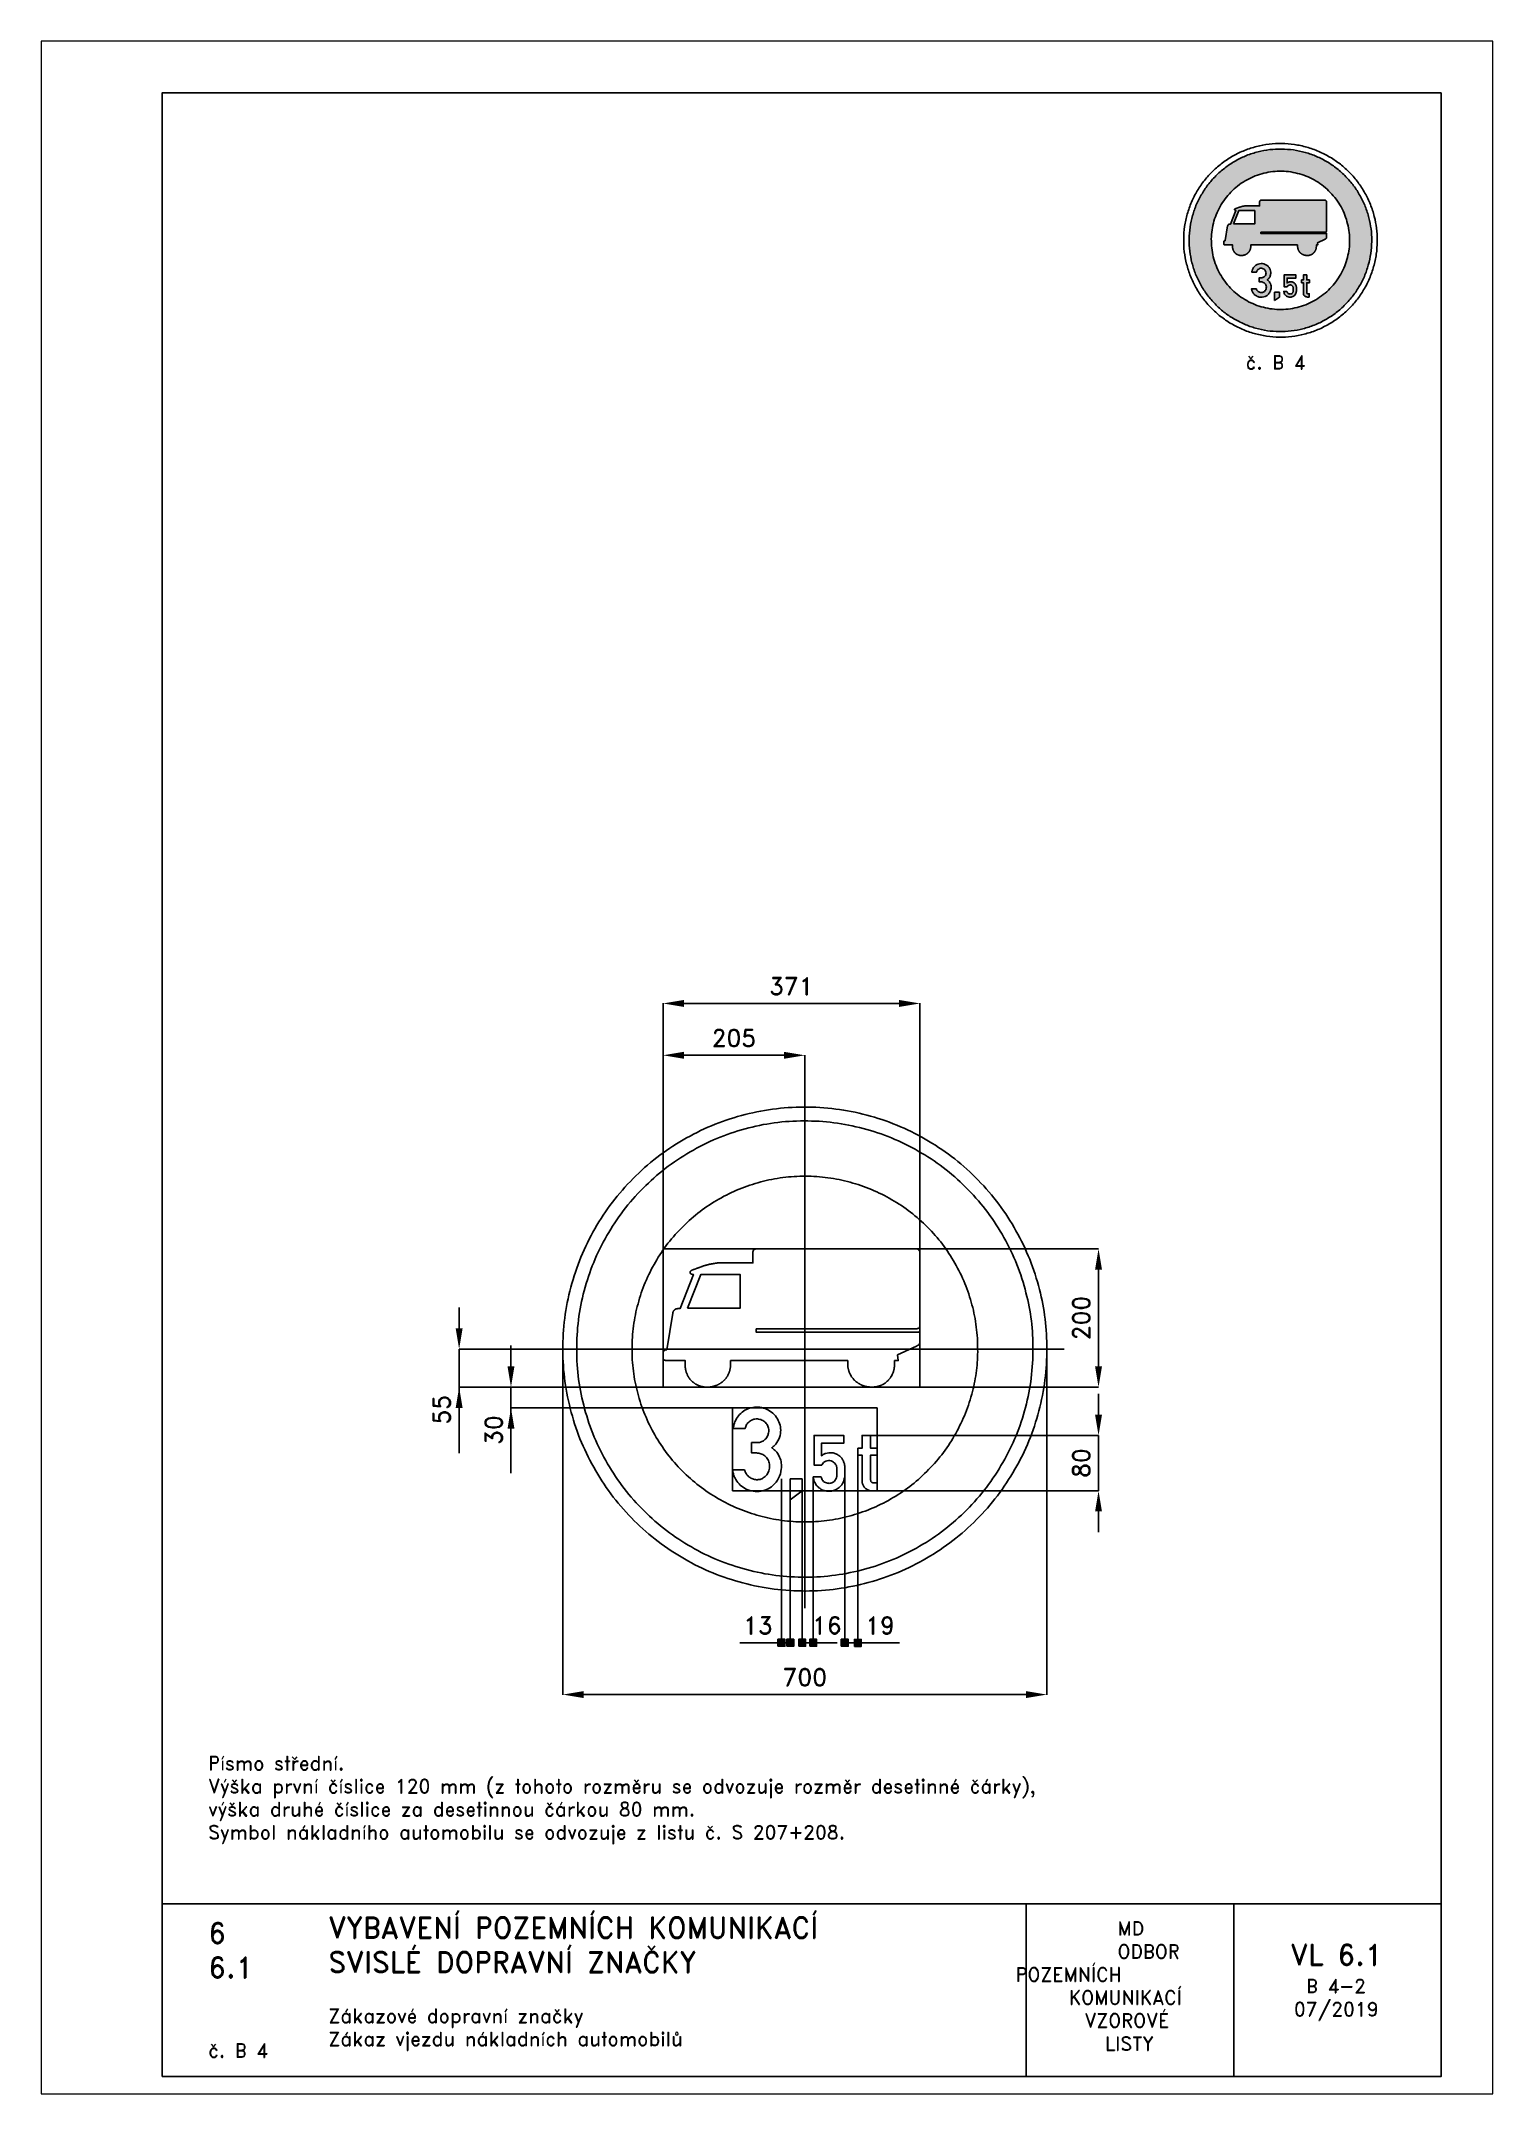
# Paper-space layout 'B 4-2' of a CAD drawing. Header units: millimetres. Extents: x 0 to 210, y 0 to 297.
# The model-space entities are those that its viewports show. They can reach past a viewport. Long polylines and large blocks are cut down to what shows.
import ezdxf

# ---------------------------------------------------------------- set-up
doc = ezdxf.new("R2010")
doc.units = ezdxf.units.MM
doc.header["$LTSCALE"] = 5
doc.linetypes.add('ČERCHOVANÁX2', pattern=[2, 1, -0.5, 0, -0.5])
doc.linetypes.add('ČÁRKOVANÁX2', pattern=[1.5, 1, -0.5])
for name, color, linetype in [('Kóty', 2, 'Continuous'), ('Rozpiska', 7, 'Continuous'), ('Značka', 7, 'Continuous')]:
    doc.layers.add(name, color=color, linetype=linetype)
doc.layers.add('Rámeček', color=6, linetype='Continuous', plot=False)
doc.styles.get("Standard").update_dxf_attribs({"font": 'romand.shx', "height": 25})
doc.dimstyles.get("Standard").update_dxf_attribs({"dimtxt": 25, "dimasz": 30, "dimexe": 0.18, "dimexo": 0.0625, "dimgap": 12.5, "dimtad": 1, "dimdec": 0, "dimzin": 0, "dimdsep": 46, "dimtxsty": 'Standard', "dimcen": 0.09, "dimadec": 0, "dimazin": 0, "dimtfac": 1, "dimtdec": 0, "dimtofl": 0, "dimtmove": 0, "dimatfit": 3, "dimfxl": 1, "dimtolj": 1, "dimtzin": 0, "dimarcsym": 0})

psp = doc.layouts.new('B 4-2')

# ---------------------------------------------------------------- texts
at = {"layer": 'Rozpiska', "color": 7, "attachment_point": 1}
for s, width, heights, insert, char_height in [('\\pi8.94385;{\\C6;č. B 4}', 27.9829, [2.67], (165.28, 251.51), 2), ('Písmo střední.\\PVýška první číslice 120 mm (z tohoto rozměru se odvozuje rozměr desetinné čárky),{\\H2.02381x; }\\Pvýška druhé číslice za desetinnou čárkou 80 mm.{\\H1.65873x; }\\PSymbol nákladního automobilu se odvozuje z listu č. S 207+208.{\\H1.61376x; }', 155.5011, [0], (24.17, 48.86), 2), ('6', 149.0422, [0], (24.17, 24.77), 3), ('{\\C6;VYBAVENÍ POZEMNÍCH KOMUNIKACÍ\\P}SVISLÉ DOPRAVNÍ ZNAČKY{\\H1.34524x; }', 149.0422, [0], (41.56, 25.56), 3), ('\\pi14.7414;{\\C6;MD\\P\\pi2.36044;}ODBOR POZEMNÍCH{\\H1.57143x; }\\P\\pi7.69378;KOMUNIKACÍ{\\H1.5x; }\\P\\pi9.97949;{\\C6;VZOROVÉ\\H1.47619x; \\H0.67742x;\\P\\pi12.93187;LISTY\\H1.26984x; }', 33.1018, [0], (140.95, 24.95), 2), ('\\pi1.03113;{\\H1.5x;\\C6;VL 6.1\\P\\pi3.31682;\\H0.66667x;B 4-2\\H1.66666x; \\H0.6x;\\P\\pi1.5549;07/2019\\H1.80159x; }', 16.0623, [0], (179.66, 21.61), 2), ('6.1', 149.0422, [0], (24.17, 19.78), 3), ('{\\C6;Zákazové dopravní značky\\P}Zákaz vjezdu nákladních automobilů{\\H1.83333x; }', 149.0422, [0], (41.56, 12.29), 2), ('{\\C6;č. B 4}', 18.3305, [2.67], (24.17, 7.28), 2)]:
    psp.add_mtext_dynamic_manual_height_columns(s, width=width, gutter_width=100, heights=heights, dxfattribs=dict(at, insert=insert, char_height=char_height))

msp = doc.modelspace()

# ---------------------------------------------------------------- texts
at = {"layer": 'Kóty', "char_height": 25, "attachment_point": 5, "rotation": 90}
for s, insert in [('\\A1;55', (-525.2, -87.7)), ('\\A1;30', (-450, -117.1))]:
    msp.add_mtext(s, dxfattribs=dict(at, insert=insert))
at = {"layer": 'Kóty', "char_height": 25, "attachment_point": 5}
for s, insert in [('\\A1;13', (-67.7, -399.8)), ('\\A1;16', (31.9, -399.8)), ('\\A1;19', (108.8, -399.8))]:
    msp.add_mtext(s, dxfattribs=dict(at, insert=insert))

# ---------------------------------------------------------------- blocks, each defined once
blk = doc.blocks.new('*D1')
at = {"layer": 'Defpoints', "color": 0, "transparency": 16777216}
for p in [(95.2, -124.9), (424.8, -124.9), (104.4, -204.9)]:
    blk.add_point(p, dxfattribs=at)
at = {"layer": 'Kóty', "color": 0, "lineweight": -2, "transparency": 16777216}
for p, q in [((424.8, -94.9), (424.8, -64.9)), ((95.2, -124.9), (425, -124.9)), ((104.5, -204.9), (425, -204.9)), ((424.8, -234.9), (424.8, -264.9))]:
    blk.add_line(p, q, dxfattribs=at)
at = {"layer": 'Kóty', "color": 0, "transparency": 16777216}
for points in [[(419.8, -94.9), (429.8, -94.9), (424.8, -124.9)], [(419.8, -234.9), (429.8, -234.9), (424.8, -204.9)]]:
    blk.add_solid(points, dxfattribs=at)
at = {"layer": 'Kóty', "color": 0, "transparency": 16777216, "insert": (399.8, -164.9), "char_height": 25, "attachment_point": 5, "rotation": 90}
blk.add_mtext('\\A1;80', dxfattribs=at)
blk = doc.blocks.new('*D2')
at = {"layer": 'Defpoints', "color": 0, "transparency": 16777216}
for p in [(-350, 0), (350, -1), (350, -499.8)]:
    blk.add_point(p, dxfattribs=at)
at = {"layer": 'Kóty', "color": 0, "lineweight": -2, "transparency": 16777216}
for p, q in [((-350, -0.1), (-350, -500)), ((350, -1.1), (350, -500)), ((-320, -499.8), (320, -499.8))]:
    blk.add_line(p, q, dxfattribs=at)
at = {"layer": 'Kóty', "color": 0, "transparency": 16777216}
for points in [[(-320, -494.8), (-320, -504.8), (-350, -499.8)], [(320, -494.8), (320, -504.8), (350, -499.8)]]:
    blk.add_solid(points, dxfattribs=at)
at = {"layer": 'Kóty', "color": 0, "transparency": 16777216, "insert": (0, -474.8), "char_height": 25, "attachment_point": 5}
blk.add_mtext('\\A1;700', dxfattribs=at)
blk = doc.blocks.new('*D4')
at = {"layer": 'Defpoints', "color": 0, "transparency": 16777216}
for p in [(-205, 425.1), (0, 350.1), (-205, 145)]:
    blk.add_point(p, dxfattribs=at)
at = {"layer": 'Kóty', "color": 0, "lineweight": -2, "transparency": 16777216}
for p, q in [((-205, 145.1), (-205, 425.3)), ((-30, 425.1), (-175, 425.1)), ((0, 350.2), (0, 425.3))]:
    blk.add_line(p, q, dxfattribs=at)
at = {"layer": 'Kóty', "color": 0, "transparency": 16777216}
for points in [[(-175, 430.1), (-175, 420.1), (-205, 425.1)], [(-30, 430.1), (-30, 420.1), (0, 425.1)]]:
    blk.add_solid(points, dxfattribs=at)
at = {"layer": 'Kóty', "color": 0, "transparency": 16777216, "insert": (-102.5, 450.1), "char_height": 25, "attachment_point": 5}
blk.add_mtext('\\A1;205', dxfattribs=at)
blk = doc.blocks.new('*D5')
at = {"layer": 'Defpoints', "color": 0, "transparency": 16777216}
for p in [(166.4, 500.1), (-205, 145), (166.4, 145)]:
    blk.add_point(p, dxfattribs=at)
at = {"layer": 'Kóty', "color": 0, "lineweight": -2, "transparency": 16777216}
for p, q in [((-205, 145.1), (-205, 500.3)), ((-175, 500.1), (136.4, 500.1)), ((166.4, 145.1), (166.4, 500.3))]:
    blk.add_line(p, q, dxfattribs=at)
at = {"layer": 'Kóty', "color": 0, "transparency": 16777216}
for points in [[(-175, 505.1), (-175, 495.1), (-205, 500.1)], [(136.4, 505.1), (136.4, 495.1), (166.4, 500.1)]]:
    blk.add_solid(points, dxfattribs=at)
at = {"layer": 'Kóty', "color": 0, "transparency": 16777216, "insert": (-19.3, 525.1), "char_height": 25, "attachment_point": 5}
blk.add_mtext('\\A1;371', dxfattribs=at)
blk = doc.blocks.new('*D6')
at = {"layer": 'Defpoints', "color": 0, "transparency": 16777216}
for p in [(166.4, 145.1), (424.8, 145.1), (166.4, -55)]:
    blk.add_point(p, dxfattribs=at)
at = {"layer": 'Kóty', "color": 0, "lineweight": -2, "transparency": 16777216}
for p, q in [((166.5, 145.1), (425, 145.1)), ((424.8, -25), (424.8, 115.1)), ((166.5, -55), (425, -55))]:
    blk.add_line(p, q, dxfattribs=at)
at = {"layer": 'Kóty', "color": 0, "transparency": 16777216}
for points in [[(419.8, 115.1), (429.8, 115.1), (424.8, 145.1)], [(419.8, -25), (429.8, -25), (424.8, -55)]]:
    blk.add_solid(points, dxfattribs=at)
at = {"layer": 'Kóty', "color": 0, "transparency": 16777216, "insert": (399.8, 45), "char_height": 25, "attachment_point": 5, "rotation": 90}
blk.add_mtext('\\A1;200', dxfattribs=at)

# ---------------------------------------------------------------- dimensions: what is measured, and where the dimension line sits
at = {"layer": 'Kóty'}
for base, p1, p2, picture, middle in [((166.4, 500.1), (-205, 145), (166.4, 145), '*D5', (-19.3, 525.1)), ((-205, 425.1), (0, 350.1), (-205, 145), '*D4', (-102.5, 450.1)), ((350, -499.8), (-350, 0), (350, -1), '*D2', (0, -474.8))]:
    dim = msp.add_linear_dim(base=base, p1=p1, p2=p2, dimstyle='Standard', dxfattribs=at)
    dim.commit()
    dim.dimension.update_dxf_attribs({"geometry": picture, "text_midpoint": middle})
for base, p1, p2, picture, middle in [((424.8, 145.1), (166.4, -55), (166.4, 145.1), '*D6', (399.8, 45)), ((424.8, -124.9), (104.4, -204.9), (95.2, -124.9), '*D1', (399.8, -164.9))]:
    dim = msp.add_linear_dim(base=base, p1=p1, p2=p2, angle=90, dimstyle='Standard', dxfattribs=at)
    dim.commit()
    dim.dimension.update_dxf_attribs({"geometry": picture, "text_midpoint": middle})

# ---------------------------------------------------------------- hatches: boundary and pattern name
at = {"layer": 'Kóty'}
h = msp.add_hatch(color=256, dxfattribs=at)
h.dxf.hatch_style = 1
h.paths.add_polyline_path([(-38.8, -429.8), (-28.8, -429.8), (-28.8, -419.8), (-38.8, -419.8)])
h = msp.add_hatch(color=256, dxfattribs=at)
h.dxf.hatch_style = 1
h.paths.add_polyline_path([(-26.1, -429.8), (-16.1, -429.8), (-16.1, -419.8), (-26.1, -419.8)])
h = msp.add_hatch(color=256, dxfattribs=at)
h.dxf.hatch_style = 1
h.paths.add_polyline_path([(-8.9, -429.8), (1.1, -429.8), (1.1, -419.8), (-8.9, -419.8)])
h = msp.add_hatch(color=256, dxfattribs=at)
h.dxf.hatch_style = 1
h.paths.add_polyline_path([(7.1, -429.8), (17.1, -429.8), (17.1, -419.8), (7.1, -419.8)])
h = msp.add_hatch(color=256, dxfattribs=at)
h.dxf.hatch_style = 1
h.paths.add_polyline_path([(52.7, -429.8), (62.7, -429.8), (62.7, -419.8), (52.7, -419.8)])
h = msp.add_hatch(color=256, dxfattribs=at)
h.dxf.hatch_style = 1
h.paths.add_polyline_path([(71.7, -430), (81.7, -430), (81.7, -420), (71.7, -420)])

# ---------------------------------------------------------------- linework, layer by layer
for p, q in [((-500, 60), (-500, 30)), ((-350, 0), (-500.2, 0)), ((-425, 5), (-425, -25)), ((-205, -55), (-500.2, -55)), ((-500.2, -150.5), (-500.2, -55)), ((-104.5, -85), (-425.2, -85)), ((-425, -179.3), (-425, -85)), ((57.7, -170.3), (57.7, -425)), ((76.7, -153.4), (76.7, -425)), ((-33.8, -187.6), (-33.8, -425)), ((-3.9, -204.9), (-3.9, -425)), ((12.1, -185), (12.1, -425)), ((-21.1, -217.9), (-21.1, -425)), ((-21.1, -424.8), (-93.8, -424.8)), ((27.7, -424.8), (-2.3, -424.8)), ((8.9, -424.8), (46.8, -424.8))]:
    msp.add_line(p, q, dxfattribs=at)
for points in [[(-500.2, -55), (-500.2, 0)], [(-425, -85), (-425, -55)], [(424.8, -204.9), (424.8, -124.9)], [(-38.8, -419.8), (-28.8, -429.8)], [(-28.8, -419.8), (-38.8, -429.8)], [(-26.1, -419.8), (-16.1, -429.8)], [(-16.1, -419.8), (-26.1, -429.8)], [(-8.9, -419.8), (1.1, -429.8)], [(1.1, -419.8), (-8.9, -429.8)], [(7.1, -419.8), (17.1, -429.8)], [(17.1, -419.8), (7.1, -429.8)], [(52.7, -419.8), (62.7, -429.8)], [(62.7, -419.8), (52.7, -429.8)], [(62.7, -424.8), (136.7, -424.8)], [(71.7, -420), (81.7, -430)], [(81.7, -420), (71.7, -430)]]:
    msp.add_lwpolyline(points, dxfattribs=at)
for points in [[(-38.8, -429.8), (-28.8, -429.8), (-28.8, -419.8), (-38.8, -419.8)], [(-26.1, -429.8), (-16.1, -429.8), (-16.1, -419.8), (-26.1, -419.8)], [(-8.9, -429.8), (1.1, -429.8), (1.1, -419.8), (-8.9, -419.8)], [(7.1, -429.8), (17.1, -429.8), (17.1, -419.8), (7.1, -419.8)], [(52.7, -429.8), (62.7, -429.8), (62.7, -419.8), (52.7, -419.8)], [(71.7, -430), (81.7, -430), (81.7, -420), (71.7, -420)]]:
    msp.add_lwpolyline(points, close=True, dxfattribs=at)
for points in [[(-505, 30), (-495, 30), (-500, 0)], [(-430, -25), (-420, -25), (-425, -55)], [(-505, -85), (-495, -85), (-500, -55)], [(-430, -115), (-420, -115), (-425, -85)]]:
    msp.add_solid(points, dxfattribs=at)
at = {"layer": 'Značka', "color": 6, "linetype": 'ČERCHOVANÁX2', "lineweight": 25, "ltscale": 5}
for p, q in [((0, 375), (0, -375)), ((375, 0), (-375, 0))]:
    msp.add_line(p, q, dxfattribs=at)
at = {"layer": 'Značka', "color": 5}
for points in [[(350, 0.1), (350, -2.2), (350, -4.5, -0.032168), (346.5, -50.1, -0.035723), (336.9, -94.9, -0.036667), (321.9, -138.1, -0.034754), (300.8, -178.8, -0.034039), (275, -216.7, -0.034453), (244.3, -250.6, -0.03456), (209.6, -280.4, -0.034426), (171.1, -305.3, -0.034389), (129.8, -325.1, -0.034418), (86.2, -339.1, -0.034424), (41.2, -347.6, -0.034417), (-4.5, -349.9, -0.034416), (-50.2, -346.4, -0.034417), (-95, -336.7, -0.034417), (-138.2, -321.6, -0.034417), (-178.9, -300.7, -0.034417), (-216.7, -274.9, -0.034417), (-250.7, -244.1, -0.034417), (-280.5, -209.4, -0.034417), (-305.3, -170.9, -0.034417), (-325.2, -129.6, -0.034417), (-339.2, -86, -0.034417), (-347.7, -41, -0.034417), (-349.9, 4.7, -0.034417), (-346.5, 50.4, -0.034417), (-336.8, 95.1, -0.034417), (-321.7, 138.3, -0.034417), (-300.7, 179.1, -0.034417), (-274.9, 216.9, -0.034416), (-244.2, 250.8, -0.034418), (-209.5, 280.7, -0.034417), (-171, 305.5, -0.034415), (-129.7, 325.3, -0.034415), (-86.1, 339.3, -0.034415), (-41.1, 347.8, -0.034416), (4.6, 350.1, -0.034417), (50.3, 346.6, -0.034417), (95.1, 337, -0.034417), (138.3, 321.8, -0.034417), (179, 300.9, -0.034417), (216.8, 275.1, -0.034407), (250.8, 244.3, -0.034414), (280.6, 209.6, -0.034488), (305.4, 171.1, -0.034419), (325.3, 129.9, -0.034077), (339.3, 86.3, -0.03279), (347.6, 43.5, -0.034265), (350, 0.1)], [(62.2, -16.5), (-107.4, -16.5), (-107.4, -16.5), (-107.4, -16.6), (-107.4, -17.1), (-107.3, -17.5), (-107.3, -18), (-107.3, -18.4), (-107.3, -18.8), (-107.3, -19.3), (-107.3, -19.6), (-107.3, -20), (-107.3, -20.3), (-107.3, -20.7), (-107.3, -20.8), (-107.3, -20.9), (-107.3, -21.1), (-107.3, -21.3), (-107.3, -21.8), (-107.3, -22.3, -0.007771), (-107.4, -23.6, -0.008218), (-107.5, -24.8, -0.011503), (-107.7, -26.4, -0.012022), (-107.9, -28.1, -0.012342), (-108.3, -29.7, -0.012486), (-108.7, -31.3, -0.01089), (-109.1, -32.6, -0.012604), (-109.5, -33.8, -0.014116), (-110.2, -35.3, -0.008698), (-110.9, -36.8, -0.00872), (-111.6, -38.2, -0.014559), (-112.4, -39.6, -0.013661), (-113.1, -40.7, -0.011879), (-113.9, -41.8, -0.011161), (-114.7, -42.9, -0.011447), (-115.6, -43.9, -0.009496), (-116.3, -44.7, -0.009957), (-117.1, -45.4, -0.011227), (-118.1, -46.3, -0.008222), (-119.1, -47.2, -0.009537), (-120.3, -48.1, -0.013092), (-121.5, -49, -0.011789), (-122.6, -49.7, -0.01059), (-123.7, -50.4, -0.01006), (-124.8, -51, -0.010211), (-125.9, -51.6, -0.008347), (-126.9, -52, -0.008721), (-127.8, -52.4, -0.009852), (-129, -52.8, -0.007399), (-130.2, -53.3, -0.008858), (-131.7, -53.7, -0.011913), (-133.1, -54.1, -0.010749), (-134.4, -54.4, -0.00982), (-135.6, -54.6, -0.00944), (-136.9, -54.7, -0.009623), (-138.1, -54.9), (-139.1, -54.9), (-140.1, -55, -0.009589), (-141.4, -55), (-142.7, -54.9, -0.008648), (-144.2, -54.9, -0.012028), (-145.6, -54.7, -0.011045), (-146.9, -54.5, -0.010256), (-148.1, -54.3, -0.00998), (-149.3, -54, -0.01029), (-150.5, -53.7), (-151.5, -53.4), (-152.5, -53.1, -0.010667), (-153.6, -52.7), (-154.8, -52.2, -0.009965), (-156.2, -51.5, -0.013714), (-157.5, -50.8, -0.012477), (-158.6, -50.2, -0.011528), (-159.7, -49.5, -0.011217), (-160.7, -48.7, -0.011562), (-161.7, -48), (-162.5, -47.3), (-163.2, -46.6, -0.012014), (-164.1, -45.7, -0.00893), (-165, -44.8, -0.009694), (-165.9, -43.8, -0.013075), (-166.7, -42.7, -0.011655), (-167.4, -41.8, -0.010351), (-168, -40.8, -0.009707), (-168.6, -39.8, -0.009729), (-169.1, -38.9), (-169.5, -38), (-169.9, -37.2, -0.009102), (-170.4, -36.2), (-170.8, -35.1, -0.010262), (-171.4, -33.4, -0.013272), (-171.9, -31.7, -0.011871), (-172.3, -30.3, -0.011017), (-172.6, -28.9, -0.010451), (-172.8, -27.4, -0.010196), (-173, -25.9, -0.009), (-173.1, -24.8, -0.010955), (-173.2, -23.6, -0.010636), (-173.2, -22.1, -0.002166), (-173.2, -20.6), (-173.2, -20.1), (-173.2, -19.6), (-173.1, -19.2), (-173.1, -18.8), (-173.1, -18.4), (-173.1, -18), (-173.1, -17.7), (-173, -17.4), (-173, -17), (-173, -16.6), (-173, -16.5), (-173, -16.5), (-199, -16.5), (-199, -16.5), (-199, -16.5), (-199.1, -16.5), (-199.1, -16.5), (-199.1, -16.5), (-199.2, -16.5), (-199.2, -16.5), (-199.3, -16.5), (-199.3, -16.5), (-199.3, -16.5), (-199.4, -16.5), (-199.4, -16.5), (-199.7, -16.5), (-200, -16.5), (-200.2, -16.5), (-200.4, -16.5), (-200.7, -16.4), (-200.9, -16.4), (-201.1, -16.4), (-201.3, -16.4), (-201.5, -16.3), (-201.7, -16.3), (-201.9, -16.3), (-202, -16.2), (-202.2, -16.2), (-202.3, -16.2), (-202.4, -16.1), (-202.6, -16.1), (-202.7, -16), (-202.8, -16), (-202.9, -16), (-203, -15.9), (-203.1, -15.8), (-203.2, -15.8), (-203.3, -15.8), (-203.4, -15.7), (-203.4, -15.7), (-203.5, -15.6), (-203.6, -15.6), (-203.6, -15.5), (-203.7, -15.5), (-203.8, -15.4), (-203.9, -15.4), (-203.9, -15.3), (-204, -15.2), (-204, -15.2), (-204.1, -15.1), (-204.2, -15.1), (-204.2, -15), (-204.2, -15), (-204.3, -14.9), (-204.3, -14.8), (-204.4, -14.7), (-204.5, -14.7), (-204.5, -14.6), (-204.5, -14.5), (-204.6, -14.4), (-204.6, -14.4), (-204.6, -14.3), (-204.7, -14.2), (-204.7, -14.2), (-204.7, -14.1), (-204.8, -14), (-204.8, -13.9), (-204.8, -13.8), (-204.8, -13.8), (-204.8, -13.7), (-204.9, -13.6), (-204.9, -13.6), (-204.9, -13.5), (-204.9, -13.4), (-204.9, -13.3), (-204.9, -13.2), (-204.9, -13.1), (-205, -13), (-205, -12.9), (-205, -12.8), (-205, -12.8), (-205, -12.7), (-205, -12.6), (-205, -12.5), (-205, -12.4), (-205, -12.4), (-205, -12.4), (-205, -12.3), (-205, -12.3), (-205, -12.3), (-205, -12.2), (-205, -12.2), (-205, -12.2), (-205, -12.2), (-205, -12.1), (-205, -12.1), (-205, -12), (-205, -11.8), (-205, -11.6), (-205, -11.2), (-205, -10.7), (-205, -10.2), (-205, -9.6), (-205, -9), (-205, -8.4), (-205, -7.9), (-205, -7.5), (-205, -6.9), (-205, -6.3), (-205, -6), (-205, -5.8), (-205, -5.6, -0.005732), (-205, -5.4, -0.006039), (-204.9, -5.2, -0.006529), (-204.9, -5, -0.005995), (-204.9, -4.8), (-204.9, -4.6), (-204.8, -4.4), (-204.8, -4.2), (-204.8, -4.1), (-204.7, -4), (-204.7, -3.8), (-204.6, -3.7), (-204.6, -3.6), (-204.6, -3.5), (-204.5, -3.4), (-204.5, -3.3), (-204.4, -3.2), (-204.4, -3.1), (-204.3, -3), (-204.2, -2.9), (-204.2, -2.8), (-204.1, -2.7), (-204.1, -2.6), (-204, -2.5), (-203.9, -2.5), (-203.9, -2.4), (-203.8, -2.3), (-203.7, -2.2), (-203.7, -2.1), (-203.6, -2.1), (-203.5, -2), (-203.4, -1.9), (-203.3, -1.9), (-203.2, -1.8), (-203.1, -1.8), (-203.1, -1.7), (-203, -1.7), (-202.9, -1.6), (-202.8, -1.5), (-202.6, -1.5), (-202.5, -1.4), (-202.4, -1.4), (-202.3, -1.4), (-202.2, -1.3), (-202.1, -1.3), (-202, -1.3), (-201.9, -1.2), (-201.8, -1.2), (-201.7, -1.2), (-201.6, -1.2), (-201.6, -1.1), (-201.5, -1.1), (-201.4, -1.1), (-201.3, -1.1), (-201.3, -1.1), (-201.2, -1.1), (-201.2, -1.1), (-201.1, -1.1), (-200.9, -1), (-200.8, -1), (-200.7, -1), (-200.6, -1), (-200.5, -1), (-200.4, -1), (-200.3, -1), (-200.2, -1), (-200.1, -1), (-200, -1), (-199.9, -1), (-199.9, -1), (-199.8, -1), (-199.8, -1), (-199.8, -1), (-199.7, -1), (-199.7, -1), (-199.7, -1), (-199.6, -1), (-199.6, -1), (-199.6, -1), (-199.6, -1), (-191, 52.2), (-191, 52.2), (-191, 52.2), (-191, 52.2), (-191, 52.2), (-191, 52.3), (-191, 52.3), (-190.9, 52.4), (-190.9, 52.5), (-190.9, 52.6), (-190.9, 52.7), (-190.9, 52.8), (-190.9, 52.8), (-190.8, 52.9), (-190.8, 53), (-190.8, 53), (-190.8, 53.1), (-190.8, 53.1), (-190.8, 53.1), (-190.7, 53.2), (-190.7, 53.3), (-190.6, 53.5), (-190.5, 53.8), (-190.4, 54.1), (-190.2, 54.5), (-190, 54.9), (-189.8, 55.2), (-189.6, 55.6), (-189.4, 55.9), (-189.2, 56.1), (-188.9, 56.4), (-188.6, 56.7), (-188.6, 56.7), (-188.5, 56.8), (-188.5, 56.8), (-188.5, 56.8), (-188.5, 56.8), (-188.5, 56.8), (-188.5, 56.8), (-188.5, 56.8), (-188.5, 56.8), (-188.5, 56.8), (-188.5, 56.8), (-188.4, 56.9), (-188.4, 56.9), (-188.4, 56.9), (-188.3, 56.9), (-188.3, 57), (-188.1, 57.1), (-187.9, 57.3), (-187.4, 57.5), (-186.9, 57.8), (-186.1, 58.1), (-185.4, 58.3), (-184.6, 58.5), (-183.8, 58.7), (-183.2, 58.8), (-182.6, 58.8), (-181.9, 58.9), (-181.3, 58.9), (-181.2, 59), (-181.1, 59), (-181.1, 59), (-181, 59), (-181, 59), (-181, 59), (-180.9, 59), (-180.9, 59), (-180.8, 59), (-180.7, 59), (-180.7, 59), (-180.6, 59), (-180.5, 59), (-180.5, 59), (-180.4, 59), (-180.3, 59), (-180.3, 59), (-180.3, 59), (-161.1, 108.1), (-161.1, 108.1), (-161.1, 108.1), (-161.2, 108.1), (-161.2, 108.1), (-161.3, 108.1), (-161.3, 108.1), (-161.4, 108.1), (-161.4, 108), (-161.4, 108), (-161.5, 108), (-161.5, 108), (-161.5, 108), (-161.8, 108), (-162.1, 108.1), (-162.3, 108.1), (-162.5, 108.1), (-162.7, 108.1), (-162.9, 108.2), (-163.1, 108.2), (-163.3, 108.3), (-163.5, 108.3), (-163.7, 108.4), (-163.9, 108.5), (-164, 108.5), (-164.2, 108.6), (-164.3, 108.7), (-164.4, 108.7), (-164.6, 108.8), (-164.7, 108.9), (-164.8, 108.9), (-164.9, 109), (-165, 109.1), (-165.1, 109.2), (-165.2, 109.3), (-165.3, 109.4), (-165.4, 109.4), (-165.4, 109.5), (-165.5, 109.6), (-165.5, 109.6), (-165.6, 109.7), (-165.6, 109.8), (-165.7, 109.9), (-165.8, 110), (-165.8, 110.1), (-165.8, 110.1), (-165.9, 110.2), (-165.9, 110.3), (-165.9, 110.4), (-165.9, 110.5), (-166, 110.5), (-166, 110.6), (-166, 110.7), (-166, 110.8), (-166, 111), (-166, 111.1, -0.01291), (-166, 111.1), (-166, 111.2), (-166, 111.3), (-166, 111.4), (-165.9, 111.5), (-165.9, 111.6), (-165.9, 111.7), (-165.8, 111.8), (-165.8, 111.9), (-165.7, 112), (-165.7, 112.1), (-165.6, 112.2), (-165.5, 112.3), (-165.5, 112.4), (-165.4, 112.5), (-165.3, 112.6), (-165.3, 112.6), (-165.1, 112.8), (-165, 112.9), (-164.9, 113), (-164.8, 113.1), (-164.7, 113.2), (-164.5, 113.3), (-164.5, 113.4), (-164.4, 113.4), (-164.2, 113.5), (-164.1, 113.6), (-163.8, 113.8), (-163.5, 114), (-163.3, 114.1), (-163.1, 114.2), (-162.8, 114.4), (-162.6, 114.5), (-162.4, 114.6), (-162.1, 114.6), (-161.9, 114.7), (-161.6, 114.8), (-161.5, 114.9), (-161.5, 114.9), (-161.4, 114.9), (-161.3, 115), (-161.2, 115), (-161.2, 115), (-161.1, 115), (-161, 115), (-161, 115.1), (-160.9, 115.1), (-160.8, 115.1), (-160.8, 115.1), (-160.7, 115.2), (-160.6, 115.2), (-160.6, 115.2), (-160.5, 115.2), (-160.5, 115.2), (-160.4, 115.3), (-160.4, 115.3), (-160.3, 115.3), (-160.2, 115.3), (-160, 115.4), (-159.9, 115.4), (-159.8, 115.5), (-159.7, 115.5), (-159.5, 115.6), (-159.4, 115.6), (-159.3, 115.7), (-159.2, 115.7), (-159.1, 115.8), (-158.6, 115.9), (-158.1, 116.1), (-157.7, 116.3), (-157.4, 116.4), (-157, 116.6), (-156.6, 116.7), (-156.3, 116.8), (-156, 116.9), (-155.6, 117.1), (-155.2, 117.2), (-154.4, 117.5), (-153.6, 117.8), (-152.9, 118.1), (-152.2, 118.3), (-151.6, 118.6), (-150.9, 118.8), (-150.4, 119), (-149.8, 119.2), (-149.2, 119.4), (-148.5, 119.6), (-147.5, 120), (-146.6, 120.3), (-145.8, 120.5), (-145, 120.8), (-144.1, 121), (-143.3, 121.3), (-142.7, 121.5), (-142, 121.6), (-141.2, 121.8), (-140.4, 122.1), (-139.5, 122.3), (-138.7, 122.5), (-137.9, 122.7), (-137.2, 122.8), (-136.5, 123), (-135.8, 123.1), (-135.2, 123.3), (-134.6, 123.4), (-133.9, 123.5), (-133.1, 123.6), (-132.1, 123.8), (-131.2, 124), (-130.3, 124.1), (-129.5, 124.2), (-128.7, 124.3), (-127.9, 124.5), (-127.2, 124.5), (-126.5, 124.6), (-125.8, 124.7), (-125.1, 124.7), (-125, 124.7), (-124.9, 124.7), (-124.8, 124.7), (-124.8, 124.7), (-124.8, 124.7), (-124.7, 124.7), (-124.6, 124.7), (-124.5, 124.7), (-124.3, 124.8), (-124.2, 124.8), (-124, 124.8), (-123.9, 124.8), (-123.8, 124.8), (-123.6, 124.8), (-123.5, 124.8), (-123.4, 124.8), (-123.4, 124.8), (-123.3, 124.8), (-75.1, 124.8), (-75.1, 138.7), (-75.1, 138.8), (-75.1, 138.8), (-75.1, 138.8), (-75.1, 138.9), (-75.1, 138.9), (-75.1, 139), (-75.1, 139), (-75.1, 139), (-75.1, 139.1), (-75.1, 139.1), (-75.1, 139.2), (-75.1, 139.2), (-75.1, 139.5, -0.005126), (-75.1, 139.8, -0.005789), (-75.1, 140.1, -0.005675), (-75.1, 140.3, -0.006057), (-75, 140.5, -0.006698), (-75, 140.8), (-75, 141), (-74.9, 141.2), (-74.9, 141.4), (-74.8, 141.7), (-74.8, 141.8), (-74.7, 142), (-74.7, 142.1), (-74.6, 142.3), (-74.6, 142.4), (-74.5, 142.5), (-74.5, 142.6), (-74.4, 142.7), (-74.4, 142.9), (-74.3, 143), (-74.2, 143.1), (-74.2, 143.2), (-74.1, 143.3), (-74, 143.4), (-74, 143.5), (-73.9, 143.5), (-73.8, 143.6), (-73.8, 143.7), (-73.7, 143.7), (-73.6, 143.8), (-73.5, 143.9), (-73.4, 144), (-73.4, 144), (-73.3, 144.1), (-73.2, 144.2), (-73.1, 144.2), (-73, 144.3), (-73, 144.3), (-72.9, 144.3), (-72.8, 144.4), (-72.6, 144.5), (-72.5, 144.5), (-72.3, 144.6), (-72.2, 144.6), (-72.1, 144.7), (-72, 144.7), (-71.8, 144.7), (-71.7, 144.7), (-71.6, 144.8), (-71.5, 144.8), (-71.3, 144.8), (-71.2, 144.9), (-71.1, 144.9), (-71, 144.9), (-70.9, 144.9), (-70.8, 144.9), (-70.7, 144.9), (-70.6, 144.9), (-70.5, 144.9), (-70.4, 145), (-70.2, 145), (-70, 145), (-69.8, 145), (-69.6, 145), (-69.5, 145), (-69.3, 145), (-69.1, 145), (-69, 145), (-68.9, 145), (-68.7, 145), (-68.7, 145), (-68.7, 145), (161.5, 145), (161.7, 145), (161.8, 145, -0.050335), (162.6, 144.9, -0.05524), (163.4, 144.6, -0.049433), (164.1, 144.2, -0.04216), (164.6, 143.7, -0.041538), (165.2, 143, -0.036933), (165.6, 142.3, -0.030417), (166, 141.5, -0.026807), (166.2, 140.8, -0.028167), (166.4, 140, -0.032425), (166.4, 139.2), (166.4, 139), (166.4, 138.9), (166.4, 138.9), (166.4, 137.3), (166.4, 135.8), (166.4, 132.7), (166.4, 129.5), (166.4, 121.8), (166.4, 114), (166.4, 103.6), (166.4, 93.2), (166.4, 82.8), (166.4, 72.4), (166.4, 64.1), (166.4, 55.7), (166.4, 46.9), (166.4, 38.1), (166.4, 36.5), (166.4, 34.9), (166.4, 34.9), (166.4, 34.9), (166.4, 34.8), (166.4, 34.7), (166.4, 34.6), (166.4, 34.4), (166.4, 34.2), (166.4, 34), (166.4, 33.8), (166.4, 33.5), (166.3, 33.4), (166.3, 33.2), (166.3, 33), (166.2, 32.8), (166.2, 32.6), (166.2, 32.5), (166.1, 32.4), (166.1, 32.2), (166, 32.1), (166, 32), (166, 31.9), (165.9, 31.8), (165.9, 31.7), (165.8, 31.6), (165.7, 31.5), (165.7, 31.4), (165.6, 31.3), (165.5, 31.2), (165.4, 31.1), (165.4, 31), (165.3, 30.9), (165.2, 30.8), (165.2, 30.7), (165.1, 30.7), (164.9, 30.6), (164.8, 30.5), (164.7, 30.4), (164.6, 30.3), (164.5, 30.2), (164.4, 30.2), (164.3, 30.1), (164.2, 30.1), (164.1, 30), (164, 30), (163.8, 29.9), (163.6, 29.8), (163.4, 29.8), (163.3, 29.7), (163.1, 29.7), (163, 29.6), (162.8, 29.6), (162.7, 29.6), (162.6, 29.5), (162.4, 29.5, -0.00655), (162.1, 29.4, -0.007318), (161.8, 29.4, -0.006019), (161.5, 29.4, -0.005295), (161.3, 29.3, -0.004944), (161, 29.3, -0.00446), (160.7, 29.3), (160.5, 29.3), (160.3, 29.3), (160.1, 29.3), (159.8, 29.3), (159.7, 29.3), (159.7, 29.3), (159.6, 29.3), (159.6, 29.3), (159.5, 29.3), (159.5, 29.3), (159.4, 29.3), (159.4, 29.3), (159.3, 29.3), (159.3, 29.3), (159.3, 29.3), (159.3, 29.3), (-70.3, 29.3), (-70.3, 24.4), (160.4, 24.4), (162.1, 24.4), (162.1, 24.4), (162.1, 24.4), (162.3, 24.4), (162.4, 24.4), (162.5, 24.4), (162.7, 24.4), (162.8, 24.4), (162.9, 24.4), (163.1, 24.4), (163.2, 24.4), (163.3, 24.4), (163.4, 24.4), (163.6, 24.4, 0.005201), (163.7, 24.4, 0.005242), (163.9, 24.4, 0.005403), (164, 24.5, 0.006022), (164.1, 24.5), (164.3, 24.5), (164.4, 24.5), (164.5, 24.5), (164.6, 24.6), (164.7, 24.6), (164.8, 24.7), (164.9, 24.7), (165, 24.7), (165.1, 24.8), (165.2, 24.8), (165.3, 24.9), (165.4, 24.9), (165.5, 25), (165.6, 25), (165.7, 25.1), (165.8, 25.1), (165.8, 25.2), (165.9, 25.3), (166, 25.3), (166.1, 25.4), (166.1, 25.5), (166.2, 25.5), (166.2, 25.6), (166.3, 25.6), (166.3, 25.7), (166.3, 25.7), (166.3, 25.8), (166.4, 25.8), (166.4, 25.8), (166.4, 25.8), (166.4, 25.8), (166.4, 25.8), (166.4, 25.9), (166.4, 25.9), (166.4, 25.9), (166.4, 10.3), (166.4, 10.3), (166.4, 10.2), (166.4, 10.2), (166.4, 10.2), (166.4, 10.1), (166.4, 10.1), (166.4, 10.1), (166.4, 10.1), (166.4, 10), (166.4, 10), (166.4, 10), (166.4, 9.9), (166.4, 9.9), (166.4, 9.8), (166.4, 9.7), (166.4, 9.6), (166.4, 9.4), (166.3, 9.3), (166.3, 9.1), (166.3, 8.9), (166.2, 8.8), (166.2, 8.7), (166.2, 8.5), (166.1, 8.4), (166, 8.2), (166, 8), (165.9, 7.9), (165.9, 7.8), (165.8, 7.7), (165.7, 7.5), (165.7, 7.4), (165.6, 7.3), (165.5, 7.2), (165.4, 7.1), (165.3, 7), (165.2, 6.8), (165.1, 6.7), (165, 6.6), (164.9, 6.5), (164.8, 6.4), (164.7, 6.3), (164.6, 6.2), (164.4, 6.1), (164.3, 6), (164.2, 5.9), (164, 5.8), (163.9, 5.7), (163.8, 5.6), (163.7, 5.5), (163.5, 5.4), (163.4, 5.4), (163.3, 5.3), (163.2, 5.2), (163.1, 5.2), (162.9, 5.1), (162.7, 5), (162.5, 4.9), (162.4, 4.8), (162.2, 4.7), (162.1, 4.7), (162, 4.6), (161.8, 4.6), (161.7, 4.5), (161.6, 4.4), (161.5, 4.4), (161.5, 4.4), (161.5, 4.4), (161.5, 4.4), (161.5, 4.4), (161.5, 4.4), (161.4, 4.4), (161.4, 4.4), (161.4, 4.4), (161.4, 4.3), (161.3, 4.3), (161.3, 4.3), (161.3, 4.3), (161.3, 4.3), (134.1, -8.5), (135.1, -16.5), (129.8, -16.5), (129.8, -16.6), (129.8, -16.6), (129.8, -17.1), (129.8, -17.7), (129.8, -18.2), (129.8, -18.7), (129.8, -19.2), (129.9, -19.8), (129.9, -20.2), (129.9, -20.6), (129.9, -21), (129.9, -21.4), (129.9, -21.5), (129.9, -21.6), (129.8, -21.8), (129.8, -22.1), (129.8, -22.6), (129.8, -23.1), (129.7, -24.4), (129.5, -25.7, -0.011027), (129.3, -27.4, -0.011708), (129, -29.1, -0.012208), (128.6, -30.8, -0.012483), (128.1, -32.4), (127.7, -33.7, -0.012871), (127.2, -35, -0.014499), (126.5, -36.6), (125.7, -38.1), (125, -39.6, -0.014694), (124.1, -40.9, -0.013861), (123.4, -42, -0.012215), (122.6, -43.1, -0.011588), (121.7, -44.1, -0.011998), (120.8, -45.1), (120.1, -45.9), (119.3, -46.6, -0.012056), (118.3, -47.5, -0.008995), (117.2, -48.3, -0.01029), (116, -49.3, -0.013926), (114.7, -50.1, -0.012476), (113.6, -50.8, -0.011161), (112.5, -51.4, -0.010534), (111.3, -51.9, -0.010624), (110.2, -52.4, -0.008721), (109.2, -52.8, -0.0091), (108.3, -53.1, -0.010266), (107.1, -53.5, -0.007549), (105.8, -53.8, -0.009043), (104.3, -54.2, -0.012288), (102.8, -54.5, -0.01103), (101.6, -54.7, -0.009914), (100.3, -54.8, -0.009419), (99.1, -54.9, -0.009549), (97.8, -55, -0.007819), (96.8, -55, -0.008153), (95.7, -55, -0.009242), (94.5, -54.9, -0.00685), (93.2, -54.8, -0.008354), (91.7, -54.6, -0.011432), (90.2, -54.4, -0.010381), (88.9, -54.2, -0.00959), (87.7, -53.9, -0.009305), (86.4, -53.5, -0.009553), (85.2, -53.1, -0.007969), (84.2, -52.8, -0.008415), (83.3, -52.4, -0.009663), (82.1, -51.9, -0.007232), (80.9, -51.4, -0.008952), (79.5, -50.7, -0.012309), (78.2, -49.9, -0.011243), (77.1, -49.3, -0.010479), (76, -48.5, -0.010206), (75, -47.8, -0.010531), (73.9, -47), (73.2, -46.3), (72.4, -45.6, -0.01102), (71.5, -44.7), (70.6, -43.7), (69.7, -42.7, -0.011923), (68.9, -41.7), (68.2, -40.8), (67.5, -39.9), (66.9, -38.9), (66.4, -37.9), (66, -37.1), (65.5, -36.3), (65.1, -35.3), (64.6, -34.3, -0.010313), (64, -32.7, -0.013481), (63.5, -31.1, -0.012005), (63.1, -29.8, -0.010948), (62.8, -28.4, -0.010458), (62.5, -27.1, -0.010532), (62.3, -25.7), (62.2, -24.6), (62.1, -23.5, -0.0106), (62, -22.1), (62, -20.7), (62, -20.2), (62, -19.7), (62.1, -19.3), (62.1, -18.9), (62.1, -18.4), (62.1, -18), (62.1, -17.7), (62.1, -17.3), (62.2, -17), (62.2, -16.6), (62.2, -16.5), (62.2, -16.5)], [(-87.1, -174.8), (-86.6, -176.2, 0.016081), (-86.1, -177.6, 0.066966), (-83.7, -181.7, 0.067352), (-80.3, -185.1, 0.079622), (-75.4, -187.8, 0.083501), (-70, -188.9, 0.078727), (-64.8, -188.4, 0.077308), (-60.1, -186.3, 0.094871), (-55.1, -181.9, 0.087404), (-52, -176, 0.097384), (-50.9, -168.5, 0.104443), (-52.7, -161.2, 0.094865), (-56.6, -155.6, 0.095666), (-62.2, -151.9, 0.045595), (-65.1, -150.8, 0.043312), (-68.1, -150.3, 0.007095), (-68.8, -150.3), (-69.5, -150.2), (-76.9, -150.2), (-76.9, -135.2), (-69.2, -135.2), (-68.5, -135.3, 0.01), (-67.9, -135.3, 0.089508), (-63.2, -134.3, 0.078178), (-58.9, -131.8, 0.098559), (-54.6, -127, 0.099797), (-52.5, -120.9, 0.09687), (-52.5, -114.6, 0.098694), (-54.9, -108.8, 0.100558), (-59.3, -104.2, 0.097637), (-65.2, -101.6, 0.106012), (-72.2, -101.2, 0.108973), (-78.7, -103.8, 0.096318), (-83.3, -108, 0.10025), (-85.9, -113.5, 0.00956), (-86.1, -114.2), (-86.3, -114.9), (-103.6, -114.9, -0.004889), (-103.2, -112.3, -0.01466), (-102.6, -109.7, -0.07091), (-98.8, -100.6, -0.07659), (-92.6, -93, -0.078961), (-84.5, -87.4, -0.076379), (-75.1, -84.4, -0.077801), (-65, -84.2, -0.077968), (-55.2, -87, -0.081009), (-46.2, -92.8, -0.080994), (-39.6, -101.1, -0.0763), (-35.9, -109.9, -0.079819), (-35, -119.5, -0.092081), (-37.6, -130.4, -0.105088), (-44, -139.4, -0.020577), (-45.8, -141.1, -0.006873), (-47.8, -142.7, -0.00502), (-46, -144.1, -0.015058), (-44.2, -145.5, -0.058055), (-39.7, -150.5, -0.058901), (-36.4, -156.4, -0.074884), (-34, -164.9, -0.064099), (-34.1, -173.8, -0.089411), (-37.9, -186.7, -0.101884), (-46.1, -197.2, -0.087333), (-55.4, -203.2, -0.080968), (-66.1, -205.8, -0.079653), (-77.1, -205.2, -0.082664), (-87.2, -201.2, -0.076824), (-95.2, -195, -0.076589), (-100.9, -186.6, -0.041096), (-103, -181.8, -0.040367), (-104.2, -176.6), (-104.3, -175.7), (-104.4, -174.8), (-87.1, -174.8)], [(23.6, -184.9), (23.7, -185.4), (23.9, -186, 0.061332), (25.2, -188.9, 0.076043), (27.2, -191.3, 0.081243), (29.8, -193.1, 0.074028), (32.9, -194, 0.102539), (37.7, -193.9, 0.116973), (41.9, -191.8, 0.072314), (43.8, -189.8, 0.058809), (45.2, -187.3, 0.043848), (45.9, -185.3, 0.050822), (46.3, -183.2), (46.3, -182.6), (46.3, -182.1), (46.3, -172.4), (46.2, -171.3, 0.025943), (46, -170.1, 0.068299), (45.2, -167.8, 0.054058), (43.8, -165.7, 0.069271), (41.3, -163.4, 0.080557), (38.3, -161.8, 0.097806), (34.3, -161.3, 0.091139), (30.3, -162.2, 0.085471), (27.1, -164.2, 0.103672), (24.9, -167), (24.8, -167.4), (24.6, -167.7), (13.4, -167.7), (13.4, -124.9), (56.2, -124.9), (56.2, -136.3), (24.1, -136.3), (24.1, -154.3), (25.4, -153.4, -0.015227), (26.7, -152.5, -0.051738), (30.5, -150.9, -0.052709), (34.6, -150, -0.065798), (39.7, -150, -0.06555), (44.7, -151.3, -0.069371), (49.4, -154, -0.071363), (53.3, -157.8, -0.059647), (55.7, -161.7, -0.053795), (57.2, -166.1, -0.024799), (57.6, -167.9, -0.033767), (57.7, -169.7), (57.7, -170), (57.7, -170.2), (57.7, -183), (57.7, -183.6), (57.7, -184.2, -0.045316), (57.1, -187.8, -0.043665), (56, -191.4, -0.08087), (52.2, -197.6, -0.084535), (46.7, -202.2, -0.069812), (41.5, -204.6, -0.066783), (35.9, -205.6, -0.084628), (28.3, -204.7, -0.088729), (21.5, -201.4, -0.074188), (17, -197.1, -0.070967), (13.8, -191.8, -0.035765), (12.8, -188.9, -0.037188), (12.2, -186), (12.1, -185.5), (12.1, -184.9), (23.6, -184.9)], [(104.4, -204.9), (96.7, -204.9), (96.1, -204.8, -0.007844), (95.5, -204.8, -0.063535), (91.9, -204, -0.071657), (88.7, -202.3, -0.079316), (85.8, -199.6, -0.071779), (83.8, -196.1, -0.036594), (83.2, -194.4, -0.046848), (82.9, -192.7), (82.9, -192.2), (82.9, -191.8), (82.9, -153.3), (76.7, -153.3), (76.7, -143.3), (82.9, -143.3), (82.9, -124.9), (95.2, -124.9), (95.2, -143.3), (104.5, -143.3), (104.5, -153.3), (95.2, -153.3), (95.2, -189.3), (95.2, -189.5), (95.2, -189.8, 0.048119), (95.5, -190.8, 0.071776), (95.9, -191.8, 0.102013), (96.9, -192.8, 0.119772), (98.3, -193.3), (98.5, -193.3), (98.8, -193.3), (104.4, -193.3), (104.4, -204.9)]]:
    msp.add_lwpolyline(points, format="xyb", dxfattribs=at)
at = {"layer": 'Značka', "color": 1}
for points in [[(330, 0.1), (330, -2), (330, -4.2, -0.032166), (326.7, -47.2, -0.035722), (317.7, -89.5, -0.036665), (303.5, -130.2, -0.034754), (283.7, -168.6, -0.034039), (259.3, -204.3, -0.034453), (230.3, -236.3, -0.03456), (197.6, -264.4, -0.034426), (161.3, -287.8, -0.034389), (122.4, -306.5, -0.034418), (81.3, -319.7, -0.034424), (38.9, -327.7, -0.034417), (-4.3, -329.9, -0.034416), (-47.3, -326.6, -0.034417), (-89.5, -317.5, -0.034417), (-130.3, -303.2, -0.034416), (-168.7, -283.5, -0.034417), (-204.3, -259.1, -0.034417), (-236.3, -230.2, -0.034417), (-264.5, -197.4, -0.034417), (-287.9, -161.1, -0.034417), (-306.6, -122.2, -0.034417), (-319.8, -81.1, -0.034417), (-327.8, -38.7, -0.034417), (-329.9, 4.4, -0.034417), (-326.7, 47.5, -0.034417), (-317.6, 89.7, -0.034417), (-303.3, 130.4, -0.034416), (-283.6, 168.8, -0.034417), (-259.2, 204.5, -0.034418), (-230.2, 236.5, -0.034417), (-197.5, 264.6, -0.034415), (-161.2, 288, -0.034416), (-122.3, 306.8, -0.034417), (-81.2, 320, -0.034418), (-38.8, 328, -0.034417), (4.4, 330.1, -0.034417), (47.4, 326.8, -0.034417), (89.6, 317.7, -0.034415), (130.4, 303.5, -0.034416), (168.8, 283.7, -0.034418), (204.4, 259.4, -0.034406), (236.4, 230.4, -0.034413), (264.6, 197.6, -0.034487), (288, 161.4, -0.034418), (306.7, 122.5, -0.034077), (319.9, 81.3, -0.032792), (327.7, 41, -0.034265), (330, 0.1)], [(250, 0.1), (250, 1.8), (250, 3.4, 0.032169), (247.5, 36, 0.035722), (240.7, 68, 0.036667), (229.9, 98.9, 0.034753), (214.9, 127.9, 0.03404), (196.5, 155, 0.034453), (174.5, 179.2, 0.034563), (149.7, 200.5, 0.034428), (122.2, 218.2, 0.03439), (92.7, 232.4, 0.034416), (61.6, 242.4, 0.034424), (29.4, 248.5, 0.034418), (-3.2, 250.1, 0.034416), (-35.8, 247.6, 0.034415), (-67.8, 240.7, 0.034415), (-98.7, 229.9, 0.034416), (-127.8, 215, 0.034418), (-154.8, 196.5, 0.034417), (-179, 174.6, 0.034415), (-200.4, 149.8, 0.034417), (-218.1, 122.3, 0.034416), (-232.3, 92.8, 0.034416), (-242.3, 61.7, 0.034417), (-248.3, 29.5, 0.034417), (-249.9, -3.2, 0.034417), (-247.5, -35.8, 0.034417), (-240.6, -67.7, 0.034417), (-229.7, -98.6, 0.034417), (-214.8, -127.7, 0.034416), (-196.4, -154.7, 0.034416), (-174.4, -179, 0.034417), (-149.6, -200.3, 0.034417), (-122.1, -218, 0.034417), (-92.6, -232.2, 0.034417), (-61.5, -242.2, 0.034416), (-29.3, -248.3, 0.034416), (3.3, -249.9, 0.034417), (35.9, -247.4, 0.034418), (67.9, -240.5, 0.034416), (98.8, -229.7, 0.034417), (127.9, -214.7, 0.034417), (154.9, -196.3, 0.034405), (179.1, -174.3, 0.034415), (200.5, -149.5, 0.034488), (218.2, -122, 0.034417), (232.3, -92.6, 0.034078), (242.4, -61.4, 0.032788), (248.3, -30.9, 0.034264), (250, 0.1)]]:
    msp.add_lwpolyline(points, format="xyb", dxfattribs=at)
at = {"layer": 'Značka', "color": 6, "linetype": 'ČÁRKOVANÁX2', "ltscale": 2.5}
for points in [[(-205, -55), (-205, 145), (166.4, 145), (166.4, -55), (-205, -55)], [(-104.5, -205), (-104.5, -85), (104.5, -85), (104.5, -205), (-104.5, -205)]]:
    msp.add_lwpolyline(points, dxfattribs=at)
at = {"layer": 'Značka', "color": 5}
for points in [[(-169.5, 59.3), (-93.3, 59.3), (-93.3, 107.8), (-150.5, 107.8), (-169.5, 59.3)], [(-21.1, -217.9), (-21.1, -187.7), (-3.9, -187.7), (-3.9, -204.9), (-21.1, -217.9)]]:
    msp.add_lwpolyline(points, dxfattribs=at)

msp.set_redraw_order([(e.dxf.handle, doc.entitydb.next_handle()) for e in msp.query("TEXT MTEXT ATTDEF DIMENSION ARC_DIMENSION")])  # texts and dimensions are drawn at this point

# ---------------------------------------------------------------- hatches: boundary and pattern name
at = {"layer": 'Značka'}
h = psp.add_hatch(color=10, dxfattribs=at)
h.dxf.hatch_style = 1
edge = h.paths.add_edge_path()
edge.add_line((192.47, 268.17), (192.47, 268.09))
edge.add_line((192.47, 268.09), (192.47, 268))
edge.add_arc((179.04, 268.16), 13.43, 351.9486, 359.318, ccw=False)
edge.add_arc((180.34, 267.97), 12.11, 343.7793, 351.9626, ccw=False)
edge.add_arc((180.58, 267.63), 11.79, 336.6382, 345.0375, ccw=False)
edge.add_arc((179.98, 267.89), 12.44, 328.6828, 336.6445, ccw=False)
edge.add_arc((179.66, 267.86), 12.7, 321.7698, 329.568, ccw=False)
edge.add_arc((179.78, 267.76), 12.54, 313.8835, 321.7764, ccw=False)
edge.add_arc((179.69, 267.61), 12.51, 306.738, 314.6554, ccw=False)
edge.add_arc((179.66, 267.65), 12.56, 298.8601, 306.7469, ccw=False)
edge.add_arc((179.5, 267.58), 12.57, 291.7478, 299.6261, ccw=False)
edge.add_arc((179.51, 267.57), 12.56, 283.8705, 291.7554, ccw=False)
edge.add_arc((179.34, 267.53), 12.56, 276.7457, 284.6319, ccw=False)
edge.add_arc((179.34, 267.53), 12.56, 268.8689, 276.7535, ccw=False)
edge.add_arc((179.18, 267.53), 12.56, 261.7462, 269.6307, ccw=False)
edge.add_arc((179.17, 267.53), 12.56, 253.8691, 261.7537, ccw=False)
edge.add_arc((179.01, 267.58), 12.56, 246.7465, 254.6312, ccw=False)
edge.add_arc((179.01, 267.58), 12.56, 238.8692, 246.7537, ccw=False)
edge.add_arc((178.87, 267.66), 12.56, 231.7458, 239.6304, ccw=False)
edge.add_arc((178.87, 267.67), 12.56, 223.8698, 231.7545, ccw=False)
edge.add_arc((178.75, 267.78), 12.56, 216.7454, 224.63, ccw=False)
edge.add_arc((178.75, 267.79), 12.56, 208.8694, 216.754, ccw=False)
edge.add_arc((178.67, 267.93), 12.56, 201.7463, 209.6309, ccw=False)
edge.add_arc((178.67, 267.93), 12.56, 193.8693, 201.7539, ccw=False)
edge.add_arc((178.63, 268.1), 12.56, 186.746, 194.6306, ccw=False)
edge.add_arc((178.63, 268.1), 12.56, 178.8692, 186.7538, ccw=False)
edge.add_arc((178.63, 268.26), 12.56, 171.7462, 179.6307, ccw=False)
edge.add_arc((178.63, 268.27), 12.56, 163.8691, 171.7537, ccw=False)
edge.add_arc((178.67, 268.43), 12.56, 156.7465, 164.6312, ccw=False)
edge.add_arc((178.67, 268.43), 12.56, 148.8692, 156.7537, ccw=False)
edge.add_arc((178.76, 268.57), 12.56, 141.7459, 149.6305, ccw=False)
edge.add_arc((178.76, 268.57), 12.56, 133.8696, 141.7545, ccw=False)
edge.add_arc((178.88, 268.69), 12.56, 126.7456, 134.6303, ccw=False)
edge.add_arc((178.88, 268.69), 12.56, 118.8697, 126.754, ccw=False)
edge.add_arc((179.03, 268.77), 12.56, 111.7456, 119.6301, ccw=False)
edge.add_arc((179.03, 268.77), 12.56, 103.8694, 111.7541, ccw=False)
edge.add_arc((179.19, 268.81), 12.56, 96.7463, 104.6311, ccw=False)
edge.add_arc((179.19, 268.81), 12.56, 88.8695, 96.7541, ccw=False)
edge.add_arc((179.36, 268.81), 12.56, 81.7459, 89.6307, ccw=False)
edge.add_arc((179.36, 268.81), 12.56, 73.8686, 81.7532, ccw=False)
edge.add_arc((179.52, 268.77), 12.56, 66.7471, 74.6313, ccw=False)
edge.add_arc((179.52, 268.77), 12.56, 58.869, 66.7534, ccw=False)
edge.add_arc((179.67, 268.68), 12.56, 51.745, 59.63, ccw=False)
edge.add_arc((179.66, 268.68), 12.56, 43.8721, 51.7544, ccw=False)
edge.add_arc((179.78, 268.56), 12.56, 36.7485, 44.6323, ccw=False)
edge.add_arc((179.81, 268.57), 12.53, 28.8581, 36.7588, ccw=False)
edge.add_arc((179.87, 268.42), 12.55, 21.729, 29.6139, ccw=False)
edge.add_arc((179.74, 268.37), 12.69, 13.9279, 21.7347, ccw=False)
edge.add_arc((179.93, 268.24), 12.54, 7.1977, 14.7103, ccw=False)
edge.add_arc((180.5, 268.31), 11.97, -0.6383, 7.2116, ccw=False)
edge = h.paths.add_edge_path(flags=16)
edge.add_line((189.27, 268.17), (189.27, 268.24))
edge.add_line((189.27, 268.24), (189.27, 268.3))
edge.add_arc((179.1, 268.18), 10.17, 0.6822, 8.0523)
edge.add_arc((180.08, 268.32), 9.17, 8.0364, 16.2199)
edge.add_arc((180.26, 268.58), 8.93, 14.9641, 23.3637)
edge.add_arc((179.81, 268.39), 9.43, 23.3541, 31.3157)
edge.add_arc((179.57, 268.41), 9.62, 30.4335, 38.2319)
edge.add_arc((179.66, 268.49), 9.5, 38.2216, 46.1144)
edge.add_arc((179.59, 268.6), 9.47, 45.3447, 53.2627)
edge.add_arc((179.56, 268.57), 9.51, 53.2534, 61.1406)
edge.add_arc((179.45, 268.62), 9.52, 60.3739, 68.2523)
edge.add_arc((179.45, 268.63), 9.52, 68.2444, 76.1288)
edge.add_arc((179.33, 268.66), 9.51, 75.3691, 83.2554)
edge.add_arc((179.32, 268.66), 9.51, 83.2449, 91.1298)
edge.add_arc((179.2, 268.66), 9.52, 90.3692, 98.2536)
edge.add_arc((179.2, 268.66), 9.52, 98.2469, 106.1312)
edge.add_arc((179.07, 268.62), 9.52, 105.3698, 113.254)
edge.add_arc((179.07, 268.62), 9.52, 113.2456, 121.1301)
edge.add_arc((178.96, 268.56), 9.51, 120.3694, 128.2545)
edge.add_arc((178.96, 268.56), 9.51, 128.2461, 136.1307)
edge.add_arc((178.88, 268.46), 9.52, 135.3686, 143.2529)
edge.add_arc((178.87, 268.46), 9.52, 143.247, 151.1316)
edge.add_arc((178.81, 268.35), 9.52, 150.3685, 158.2531)
edge.add_arc((178.81, 268.35), 9.52, 158.2465, 166.1311)
edge.add_arc((178.78, 268.23), 9.51, 165.3699, 173.2546)
edge.add_arc((178.78, 268.23), 9.51, 173.2451, 181.1297)
edge.add_arc((178.78, 268.1), 9.52, 180.3691, 188.2537)
edge.add_arc((178.78, 268.1), 9.51, 188.2468, 196.1314)
edge.add_arc((178.82, 267.98), 9.52, 195.369, 203.2536)
edge.add_arc((178.82, 267.98), 9.51, 203.2464, 211.1309)
edge.add_arc((178.88, 267.87), 9.52, 210.3697, 218.2542)
edge.add_arc((178.88, 267.87), 9.52, 218.2461, 226.1306)
edge.add_arc((178.97, 267.78), 9.52, 225.3684, 233.2531)
edge.add_arc((178.97, 267.78), 9.52, 233.247, 241.1316)
edge.add_arc((179.09, 267.72), 9.52, 240.3685, 248.2531)
edge.add_arc((179.09, 267.72), 9.51, 248.2464, 256.1311)
edge.add_arc((179.21, 267.69), 9.52, 255.37, 263.2545)
edge.add_arc((179.21, 267.69), 9.52, 263.2451, 271.1296)
edge.add_arc((179.34, 267.69), 9.52, 270.3691, 278.2537)
edge.add_arc((179.34, 267.69), 9.51, 278.2466, 286.1315)
edge.add_arc((179.46, 267.72), 9.52, 285.3691, 293.2535)
edge.add_arc((179.46, 267.72), 9.51, 293.2464, 301.1309)
edge.add_arc((179.57, 267.79), 9.51, 300.3691, 308.2539)
edge.add_arc((179.57, 267.79), 9.52, 308.2463, 316.1283)
edge.add_arc((179.66, 267.88), 9.52, 315.3681, 323.2522)
edge.add_arc((179.68, 267.87), 9.49, 323.2419, 331.1428)
edge.add_arc((179.72, 267.99), 9.51, 330.386, 338.2708)
edge.add_arc((179.63, 268.02), 9.61, 338.2645, 346.0716)
edge.add_arc((179.77, 268.12), 9.5, 345.2895, 352.8013)
edge.add_arc((180.2, 268.07), 9.07, 352.7896, 360.6392)
h = psp.add_hatch(color=249, dxfattribs=at)
h.dxf.hatch_style = 1
edge = h.paths.add_edge_path()
edge.add_line((180.21, 260.77), (180.21, 260.75))
edge.add_line((180.21, 260.75), (180.22, 260.73))
edge.add_arc((180.72, 260.88), 0.521, 197.2519, 211.2905)
edge.add_arc((180.63, 260.83), 0.42, 211.1154, 228.5096)
edge.add_arc((180.62, 260.8), 0.39, 226.2734, 244.8521)
edge.add_arc((180.64, 260.84), 0.434, 244.8092, 261.7442)
edge.add_arc((180.66, 260.87), 0.472, 260.0262, 283.4445)
edge.add_arc((180.68, 260.81), 0.407, 282.9271, 309.6141)
edge.add_arc((180.71, 260.81), 0.389, 307.0752, 323.6196)
edge.add_arc((180.63, 260.86), 0.48, 323.5947, 337.0571)
edge.add_arc((180.63, 260.88), 0.49, 335.7491, 345.7919)
edge.add_arc((180.7, 260.86), 0.419, 345.7879, 357.4254)
edge.add_line((181.12, 260.84), (181.12, 260.86))
edge.add_line((181.12, 260.86), (181.12, 260.88))
edge.add_line((181.12, 260.88), (181.12, 261.27))
edge.add_line((181.12, 261.27), (181.11, 261.32))
edge.add_arc((180.68, 261.28), 0.434, 5.41, 11.3543)
edge.add_arc((180.75, 261.29), 0.363, 11.9705, 27.5993)
edge.add_arc((180.66, 261.24), 0.467, 27.5457, 39.9229)
edge.add_arc((180.63, 261.23), 0.494, 38.2638, 54.1143)
edge.add_arc((180.67, 261.29), 0.421, 54.0335, 72.4559)
edge.add_arc((180.66, 261.3), 0.417, 70.7519, 93.0964)
edge.add_arc((180.66, 261.26), 0.455, 92.9324, 113.7623)
edge.add_arc((180.64, 261.27), 0.44, 111.3408, 130.8818)
edge.add_arc((180.58, 261.33), 0.353, 130.6188, 154.2941)
edge.add_line((180.26, 261.49), (180.26, 261.47))
edge.add_line((180.26, 261.47), (180.25, 261.46))
edge.add_line((180.25, 261.46), (179.8, 261.46))
edge.add_line((179.8, 261.46), (179.8, 263.17))
edge.add_line((179.8, 263.17), (181.51, 263.17))
edge.add_line((181.51, 263.17), (181.51, 262.72))
edge.add_line((181.51, 262.72), (180.23, 262.72))
edge.add_line((180.23, 262.72), (180.23, 262))
edge.add_line((180.23, 262), (180.28, 262.03))
edge.add_arc((180.86, 261.16), 1.05, 120.1427, 123.6321, ccw=False)
edge.add_arc((180.73, 261.37), 0.8, 108.1081, 119.955, ccw=False)
edge.add_arc((180.73, 261.38), 0.789, 96.0613, 108.1301, ccw=False)
edge.add_arc((180.75, 261.39), 0.784, 82.4152, 97.4732, ccw=False)
edge.add_arc((180.75, 261.39), 0.789, 67.4588, 82.4604, ccw=False)
edge.add_arc((180.77, 261.38), 0.79, 53.1946, 69.0677, ccw=False)
edge.add_arc((180.79, 261.39), 0.765, 36.9555, 53.2831, ccw=False)
edge.add_arc((180.79, 261.37), 0.779, 24.7992, 38.4532, ccw=False)
edge.add_arc((180.71, 261.34), 0.863, 12.5191, 24.8362, ccw=False)
edge.add_arc((180.84, 261.35), 0.734, 8.1538, 13.8361, ccw=False)
edge.add_arc((181.04, 261.37), 0.537, 0.4386, 8.1744, ccw=False)
edge.add_line((181.57, 261.38), (181.57, 261.37))
edge.add_line((181.57, 261.37), (181.57, 261.36))
edge.add_line((181.57, 261.36), (181.57, 260.85))
edge.add_line((181.57, 260.85), (181.57, 260.82))
edge.add_line((181.57, 260.82), (181.57, 260.8))
edge.add_arc((180.76, 260.84), 0.817, 346.8255, 357.204, ccw=False)
edge.add_arc((180.72, 260.85), 0.854, 336.8032, 346.8041, ccw=False)
edge.add_arc((180.67, 260.85), 0.899, 319.6833, 338.1771, ccw=False)
edge.add_arc((180.7, 260.82), 0.86, 300.5542, 319.8822, ccw=False)
edge.add_arc((180.69, 260.77), 0.826, 286.943, 302.917, ccw=False)
edge.add_arc((180.67, 260.81), 0.865, 271.6882, 286.971, ccw=False)
edge.add_arc((180.65, 260.84), 0.902, 253.7255, 273.0748, ccw=False)
edge.add_arc((180.64, 260.81), 0.86, 233.6223, 253.9044, ccw=False)
edge.add_arc((180.6, 260.81), 0.843, 218.644, 235.6155, ccw=False)
edge.add_arc((180.63, 260.83), 0.878, 202.4979, 218.735, ccw=False)
edge.add_arc((180.6, 260.84), 0.852, 195.8157, 204.0089, ccw=False)
edge.add_arc((180.56, 260.83), 0.815, 187.2919, 195.8107, ccw=False)
edge.add_line((179.75, 260.73), (179.75, 260.75))
edge.add_line((179.75, 260.75), (179.75, 260.77))
edge.add_line((179.75, 260.77), (180.21, 260.77))
edge = h.paths.add_edge_path()
edge.add_line((175.78, 261.17), (175.8, 261.12))
edge.add_arc((176.67, 261.41), 0.919, 198.6907, 202.376)
edge.add_arc((176.48, 261.34), 0.713, 202.6358, 217.9604)
edge.add_arc((176.48, 261.34), 0.716, 217.8763, 233.289)
edge.add_arc((176.49, 261.31), 0.705, 231.3478, 249.5574)
edge.add_arc((176.48, 261.28), 0.671, 249.4448, 268.5374)
edge.add_arc((176.5, 261.27), 0.662, 266.6241, 284.6298)
edge.add_arc((176.5, 261.28), 0.674, 284.5228, 302.2054)
edge.add_arc((176.5, 261.32), 0.705, 300.7673, 322.4452)
edge.add_arc((176.45, 261.36), 0.773, 322.294, 342.2749)
edge.add_arc((176.45, 261.39), 0.786, 340.1404, 362.3891)
edge.add_arc((176.5, 261.4), 0.729, 2.1979, 26.048)
edge.add_arc((176.5, 261.43), 0.722, 23.8441, 45.5206)
edge.add_arc((176.5, 261.44), 0.711, 45.2322, 67.0906)
edge.add_arc((176.49, 261.48), 0.679, 65.1824, 75.6247)
edge.add_arc((176.49, 261.45), 0.71, 75.6266, 85.5469)
edge.add_arc((176.46, 261.2), 0.962, 84.9877, 86.6138)
edge.add_line((176.51, 262.16), (176.49, 262.16))
edge.add_line((176.49, 262.16), (176.19, 262.16))
edge.add_line((176.19, 262.16), (176.19, 262.76))
edge.add_line((176.19, 262.76), (176.5, 262.76))
edge.add_line((176.5, 262.76), (176.52, 262.76))
edge.add_arc((176.54, 263.41), 0.65, 268.5897, 270.8814)
edge.add_arc((176.54, 263.3), 0.543, 271.2924, 291.7516)
edge.add_arc((176.51, 263.38), 0.633, 291.5801, 309.4608)
edge.add_arc((176.51, 263.43), 0.665, 306.8897, 329.4049)
edge.add_arc((176.52, 263.42), 0.655, 329.2424, 352.0387)
edge.add_arc((176.52, 263.45), 0.655, 349.5361, 371.668)
edge.add_arc((176.54, 263.46), 0.641, 11.4551, 34.0012)
edge.add_arc((176.52, 263.47), 0.642, 32.0318, 55.0007)
edge.add_arc((176.51, 263.46), 0.664, 54.7974, 77.1036)
edge.add_arc((176.48, 263.46), 0.669, 75.069, 99.2747)
edge.add_arc((176.48, 263.48), 0.652, 99.0404, 123.917)
edge.add_arc((176.46, 263.46), 0.651, 121.6362, 143.6429)
edge.add_arc((176.43, 263.48), 0.614, 143.2838, 166.1829)
edge.add_arc((176.54, 263.43), 0.741, 164.4368, 166.6277)
edge.add_line((175.82, 263.6), (175.81, 263.57))
edge.add_line((175.81, 263.57), (175.12, 263.57))
edge.add_arc((180.45, 262.65), 5.41, 169.1155, 170.236, ccw=False)
edge.add_arc((176.91, 263.34), 1.81, 165.7633, 169.1228, ccw=False)
edge.add_arc((176.51, 263.43), 1.39, 149.3202, 165.5444, ccw=False)
edge.add_arc((176.43, 263.48), 1.29, 131.943, 149.4619, ccw=False)
edge.add_arc((176.43, 263.55), 1.25, 116.0325, 134.0917, ccw=False)
edge.add_arc((176.46, 263.51), 1.3, 98.6495, 116.1203, ccw=False)
edge.add_arc((176.5, 263.5), 1.31, 82.6029, 100.3977, ccw=False)
edge.add_arc((176.5, 263.5), 1.31, 64.8548, 82.6875, ccw=False)
edge.add_arc((176.53, 263.47), 1.33, 47.9801, 66.5055, ccw=False)
edge.add_arc((176.53, 263.47), 1.32, 29.5988, 48.1207, ccw=False)
edge.add_arc((176.61, 263.47), 1.26, 13.987, 31.4398, ccw=False)
edge.add_arc((176.65, 263.48), 1.21, -4.2504, 14.0041, ccw=False)
edge.add_arc((176.63, 263.45), 1.23, 336.3288, 357.3728, ccw=False)
edge.add_arc((176.79, 263.37), 1.06, 312.7558, 336.7521, ccw=False)
edge.add_arc((176.64, 263.46), 1.22, 309.988, 314.7032, ccw=False)
edge.add_arc((175.08, 265.33), 3.66, 308.4057, 309.9809, ccw=False)
edge.add_arc((174.71, 258.83), 4.49, 52.7582, 53.9087, ccw=False)
edge.add_arc((176.52, 261.21), 1.5, 49.341, 52.7918, ccw=False)
edge.add_arc((176.73, 261.47), 1.16, 35.7932, 49.0835, ccw=False)
edge.add_arc((176.75, 261.47), 1.15, 22.3994, 35.8828, ccw=False)
edge.add_arc((176.72, 261.43), 1.19, 6.7191, 23.8491, ccw=False)
edge.add_arc((176.51, 261.41), 1.4, -7.9365, 6.7339, ccw=False)
edge.add_arc((176.39, 261.38), 1.52, 333.3825, 353.8197, ccw=False)
edge.add_arc((176.57, 261.28), 1.32, 310.3738, 333.6436, ccw=False)
edge.add_arc((176.56, 261.21), 1.27, 292.7427, 312.7071, ccw=False)
edge.add_arc((176.52, 261.31), 1.37, 274.3622, 292.8784, ccw=False)
edge.add_arc((176.47, 261.31), 1.38, 257.8715, 276.0881, ccw=False)
edge.add_arc((176.46, 261.26), 1.33, 239.0537, 257.9558, ccw=False)
edge.add_arc((176.43, 261.28), 1.33, 223.1529, 240.7251, ccw=False)
edge.add_arc((176.42, 261.28), 1.33, 205.7729, 223.2915, ccw=False)
edge.add_arc((176.37, 261.29), 1.29, 197.9499, 207.3631, ccw=False)
edge.add_arc((176.39, 261.3), 1.31, 188.7052, 197.9517, ccw=False)
edge.add_line((175.1, 261.1), (175.09, 261.14))
edge.add_line((175.09, 261.14), (175.09, 261.17))
edge.add_line((175.09, 261.17), (175.78, 261.17))
edge = h.paths.add_edge_path()
edge.add_line((183.44, 259.97), (183.13, 259.97))
edge.add_line((183.13, 259.97), (183.11, 259.97))
edge.add_arc((183.16, 260.74), 0.769, 264.6295, 266.4273, ccw=False)
edge.add_arc((183.14, 260.55), 0.573, 250.065, 264.6066, ccw=False)
edge.add_arc((183.11, 260.49), 0.51, 233.7793, 250.1739, ccw=False)
edge.add_arc((183.1, 260.49), 0.506, 217.739, 235.8789, ccw=False)
edge.add_arc((183.14, 260.53), 0.559, 201.4216, 217.844, ccw=False)
edge.add_arc((183.07, 260.52), 0.49, 195.0532, 203.4362, ccw=False)
edge.add_arc((182.96, 260.49), 0.379, 184.3476, 195.0766, ccw=False)
edge.add_line((182.58, 260.46), (182.58, 260.48))
edge.add_line((182.58, 260.48), (182.58, 260.49))
edge.add_line((182.58, 260.49), (182.58, 262.03))
edge.add_line((182.58, 262.03), (182.33, 262.03))
edge.add_line((182.33, 262.03), (182.33, 262.44))
edge.add_line((182.33, 262.44), (182.58, 262.44))
edge.add_line((182.58, 262.44), (182.58, 263.17))
edge.add_line((182.58, 263.17), (183.07, 263.17))
edge.add_line((183.07, 263.17), (183.07, 262.44))
edge.add_line((183.07, 262.44), (183.45, 262.44))
edge.add_line((183.45, 262.44), (183.45, 262.03))
edge.add_line((183.45, 262.03), (183.07, 262.03))
edge.add_line((183.07, 262.03), (183.07, 260.6))
edge.add_line((183.07, 260.6), (183.07, 260.59))
edge.add_line((183.07, 260.59), (183.07, 260.58))
edge.add_arc((183.29, 260.61), 0.221, 187.4404, 198.4599)
edge.add_arc((183.23, 260.58), 0.15, 198.4261, 214.8476)
edge.add_arc((183.22, 260.57), 0.142, 212.8998, 236.1988)
edge.add_arc((183.21, 260.55), 0.119, 235.4984, 262.818)
edge.add_line((183.2, 260.44), (183.21, 260.43))
edge.add_line((183.21, 260.43), (183.22, 260.43))
edge.add_line((183.22, 260.43), (183.44, 260.43))
edge.add_line((183.44, 260.43), (183.44, 259.97))
edge = h.paths.add_edge_path()
edge.add_line((181.75, 267.51), (174.97, 267.51))
edge.add_line((174.97, 267.51), (174.97, 267.51))
edge.add_line((174.97, 267.51), (174.97, 267.51))
edge.add_line((174.97, 267.51), (174.97, 267.49))
edge.add_line((174.97, 267.49), (174.97, 267.47))
edge.add_line((174.97, 267.47), (174.97, 267.45))
edge.add_line((174.97, 267.45), (174.97, 267.44))
edge.add_line((174.97, 267.44), (174.98, 267.42))
edge.add_line((174.98, 267.42), (174.98, 267.4))
edge.add_line((174.98, 267.4), (174.98, 267.39))
edge.add_line((174.98, 267.39), (174.98, 267.37))
edge.add_line((174.98, 267.37), (174.98, 267.36))
edge.add_line((174.98, 267.36), (174.98, 267.34))
edge.add_line((174.98, 267.34), (174.98, 267.34))
edge.add_line((174.98, 267.34), (174.98, 267.34))
edge.add_line((174.98, 267.34), (174.98, 267.33))
edge.add_line((174.98, 267.33), (174.98, 267.32))
edge.add_line((174.98, 267.32), (174.98, 267.3))
edge.add_line((174.98, 267.3), (174.98, 267.28))
edge.add_arc((173.38, 267.34), 1.59, 356.053, 357.8338, ccw=False)
edge.add_arc((173.47, 267.33), 1.51, 354.1987, 356.0821, ccw=False)
edge.add_arc((173.54, 267.32), 1.44, 351.7759, 354.4121, ccw=False)
edge.add_arc((173.6, 267.31), 1.38, 349.0293, 351.7844, ccw=False)
edge.add_arc((173.63, 267.3), 1.34, 346.5152, 349.3437, ccw=False)
edge.add_arc((173.65, 267.29), 1.33, 343.6512, 346.5127, ccw=False)
edge.add_arc((173.75, 267.26), 1.21, 341.5092, 344.005, ccw=False)
edge.add_arc((173.91, 267.2), 1.05, 338.5986, 341.4871, ccw=False)
edge.add_arc((173.79, 267.24), 1.17, 335.4984, 338.7333, ccw=False)
edge.add_arc((173.13, 267.55), 1.9, 333.4937, 335.4871, ccw=False)
edge.add_arc((173.18, 267.51), 1.83, 331.8748, 333.8733, ccw=False)
edge.add_arc((173.83, 267.16), 1.1, 328.5068, 331.8432, ccw=False)
edge.add_arc((173.94, 267.09), 0.975, 325.64, 328.7706, ccw=False)
edge.add_arc((173.81, 267.17), 1.12, 322.9561, 325.6785, ccw=False)
edge.add_arc((173.75, 267.21), 1.19, 320.646, 323.2039, ccw=False)
edge.add_arc((173.78, 267.2), 1.16, 317.9843, 320.6076, ccw=False)
edge.add_arc((173.8, 267.16), 1.12, 316.1174, 318.2937, ccw=False)
edge.add_arc((173.84, 267.13), 1.07, 313.783, 316.0648, ccw=False)
edge.add_arc((173.76, 267.21), 1.19, 311.3694, 313.9423, ccw=False)
edge.add_arc((173.47, 267.54), 1.62, 309.4912, 311.3755, ccw=False)
edge.add_arc((173.48, 267.52), 1.61, 307.602, 309.7877, ccw=False)
edge.add_arc((173.74, 267.17), 1.17, 304.5767, 307.577, ccw=False)
edge.add_arc((173.79, 267.1), 1.08, 302.1399, 304.8417, ccw=False)
edge.add_arc((173.72, 267.2), 1.21, 299.7118, 302.1387, ccw=False)
edge.add_arc((173.69, 267.26), 1.27, 297.662, 299.9675, ccw=False)
edge.add_arc((173.7, 267.24), 1.25, 295.3146, 297.6548, ccw=False)
edge.add_arc((173.7, 267.21), 1.22, 293.5991, 295.5119, ccw=False)
edge.add_arc((173.72, 267.16), 1.17, 291.6464, 293.6451, ccw=False)
edge.add_arc((173.67, 267.28), 1.3, 289.5217, 291.7796, ccw=False)
edge.add_arc((173.53, 267.69), 1.73, 287.7858, 289.4814, ccw=False)
edge.add_arc((173.53, 267.67), 1.71, 286.0572, 288.0871, ccw=False)
edge.add_arc((173.65, 267.25), 1.27, 283.3035, 286.0336, ccw=False)
edge.add_arc((173.67, 267.15), 1.17, 281.0755, 283.5389, ccw=False)
edge.add_arc((173.64, 267.26), 1.29, 278.8591, 281.1096, ccw=False)
edge.add_arc((173.63, 267.31), 1.34, 276.8879, 279.0513, ccw=False)
edge.add_arc((173.63, 267.28), 1.31, 274.7162, 276.9217, ccw=False)
edge.add_line((173.74, 265.98), (173.7, 265.97))
edge.add_line((173.7, 265.97), (173.66, 265.97))
edge.add_arc((173.63, 267.29), 1.32, 269.0827, 271.2802, ccw=False)
edge.add_line((173.61, 265.97), (173.56, 265.97))
edge.add_arc((173.63, 267.71), 1.74, 265.7276, 267.7096, ccw=False)
edge.add_arc((173.59, 267.22), 1.25, 262.9681, 265.7246, ccw=False)
edge.add_arc((173.57, 267.11), 1.13, 260.6949, 263.2262, ccw=False)
edge.add_arc((173.59, 267.2), 1.22, 258.3767, 260.7271, ccw=False)
edge.add_arc((173.59, 267.23), 1.25, 256.3078, 258.5949, ccw=False)
edge.add_arc((173.58, 267.19), 1.22, 253.9189, 256.2772, ccw=False)
edge.add_line((173.24, 266.02), (173.21, 266.03))
edge.add_line((173.21, 266.03), (173.17, 266.05))
edge.add_arc((173.57, 267.15), 1.18, 247.7401, 250.1848, ccw=False)
edge.add_line((173.12, 266.07), (173.08, 266.09))
edge.add_arc((173.69, 267.48), 1.53, 243.9277, 246.2115, ccw=False)
edge.add_arc((173.51, 267.11), 1.11, 240.7683, 243.9112, ccw=False)
edge.add_arc((173.46, 267.03), 1.02, 238.2423, 241.1016, ccw=False)
edge.add_arc((173.5, 267.1), 1.1, 235.5529, 238.1948, ccw=False)
edge.add_arc((173.52, 267.13), 1.13, 233.2559, 235.8265, ccw=False)
edge.add_arc((173.49, 267.1), 1.1, 230.6018, 233.2515, ccw=False)
edge.add_line((172.8, 266.25), (172.77, 266.28))
edge.add_line((172.77, 266.28), (172.74, 266.31))
edge.add_arc((173.46, 267.07), 1.05, 223.5912, 226.3446, ccw=False)
edge.add_arc((173.73, 267.32), 1.42, 221.6041, 223.6507, ccw=False)
edge.add_arc((173.72, 267.32), 1.41, 219.6682, 221.8897, ccw=False)
edge.add_arc((173.44, 267.09), 1.04, 216.7086, 219.705, ccw=False)
edge.add_arc((173.38, 267.05), 0.975, 214.2432, 216.9142, ccw=False)
edge.add_arc((173.48, 267.12), 1.1, 211.8885, 214.2607, ccw=False)
edge.add_arc((173.54, 267.16), 1.17, 209.8514, 212.0761, ccw=False)
edge.add_arc((173.54, 267.16), 1.17, 207.6806, 209.9101, ccw=False)
edge.add_line((172.5, 266.62), (172.49, 266.65))
edge.add_line((172.49, 266.65), (172.47, 266.68))
edge.add_arc((173.61, 267.2), 1.25, 202.215, 204.301, ccw=False)
edge.add_line((172.45, 266.73), (172.44, 266.77))
edge.add_arc((174.05, 267.39), 1.73, 198.5647, 200.9165, ccw=False)
edge.add_arc((173.68, 267.26), 1.34, 195.5274, 198.569, ccw=False)
edge.add_arc((173.59, 267.24), 1.25, 193.1173, 195.8378, ccw=False)
edge.add_arc((173.68, 267.27), 1.34, 190.6322, 193.1571, ccw=False)
edge.add_arc((173.75, 267.28), 1.42, 188.4177, 190.8127, ccw=False)
edge.add_arc((173.79, 267.29), 1.45, 186.1345, 188.4711, ccw=False)
edge.add_arc((173.65, 267.28), 1.31, 184.3124, 186.3751, ccw=False)
edge.add_arc((173.42, 267.26), 1.08, 181.8034, 184.314, ccw=False)
edge.add_arc((173.72, 267.27), 1.38, 179.404, 181.8415, ccw=False)
edge.add_arc((179.14, 267.22), 6.8, 178.8961, 179.3925, ccw=False)
edge.add_line((172.34, 267.35), (172.34, 267.37))
edge.add_line((172.34, 267.37), (172.34, 267.39))
edge.add_line((172.34, 267.39), (172.34, 267.4))
edge.add_line((172.34, 267.4), (172.34, 267.42))
edge.add_line((172.34, 267.42), (172.34, 267.44))
edge.add_line((172.34, 267.44), (172.34, 267.45))
edge.add_line((172.34, 267.45), (172.34, 267.46))
edge.add_line((172.34, 267.46), (172.35, 267.48))
edge.add_line((172.35, 267.48), (172.35, 267.49))
edge.add_line((172.35, 267.49), (172.35, 267.51))
edge.add_line((172.35, 267.51), (172.35, 267.51))
edge.add_line((172.35, 267.51), (172.35, 267.51))
edge.add_line((172.35, 267.51), (171.31, 267.51))
edge.add_line((171.31, 267.51), (171.31, 267.51))
edge.add_line((171.31, 267.51), (171.31, 267.51))
edge.add_line((171.31, 267.51), (171.3, 267.51))
edge.add_line((171.3, 267.51), (171.3, 267.51))
edge.add_line((171.3, 267.51), (171.3, 267.51))
edge.add_line((171.3, 267.51), (171.3, 267.51))
edge.add_line((171.3, 267.51), (171.3, 267.51))
edge.add_line((171.3, 267.51), (171.3, 267.51))
edge.add_line((171.3, 267.51), (171.3, 267.51))
edge.add_line((171.3, 267.51), (171.29, 267.51))
edge.add_line((171.29, 267.51), (171.29, 267.51))
edge.add_line((171.29, 267.51), (171.29, 267.51))
edge.add_line((171.29, 267.51), (171.28, 267.51))
edge.add_line((171.28, 267.51), (171.27, 267.51))
edge.add_line((171.27, 267.51), (171.26, 267.51))
edge.add_line((171.26, 267.51), (171.25, 267.51))
edge.add_line((171.25, 267.51), (171.24, 267.51))
edge.add_line((171.24, 267.51), (171.23, 267.52))
edge.add_line((171.23, 267.52), (171.22, 267.52))
edge.add_line((171.22, 267.52), (171.22, 267.52))
edge.add_line((171.22, 267.52), (171.21, 267.52))
edge.add_line((171.21, 267.52), (171.2, 267.52))
edge.add_line((171.2, 267.52), (171.19, 267.52))
edge.add_line((171.19, 267.52), (171.19, 267.52))
edge.add_line((171.19, 267.52), (171.18, 267.52))
edge.add_line((171.18, 267.52), (171.17, 267.53))
edge.add_line((171.17, 267.53), (171.17, 267.53))
edge.add_line((171.17, 267.53), (171.16, 267.53))
edge.add_line((171.16, 267.53), (171.16, 267.53))
edge.add_line((171.16, 267.53), (171.16, 267.53))
edge.add_line((171.16, 267.53), (171.15, 267.53))
edge.add_line((171.15, 267.53), (171.15, 267.54))
edge.add_line((171.15, 267.54), (171.14, 267.54))
edge.add_line((171.14, 267.54), (171.14, 267.54))
edge.add_line((171.14, 267.54), (171.14, 267.54))
edge.add_line((171.14, 267.54), (171.13, 267.54))
edge.add_line((171.13, 267.54), (171.13, 267.55))
edge.add_line((171.13, 267.55), (171.13, 267.55))
edge.add_line((171.13, 267.55), (171.12, 267.55))
edge.add_line((171.12, 267.55), (171.12, 267.55))
edge.add_line((171.12, 267.55), (171.12, 267.55))
edge.add_line((171.12, 267.55), (171.12, 267.56))
edge.add_line((171.12, 267.56), (171.11, 267.56))
edge.add_line((171.11, 267.56), (171.11, 267.56))
edge.add_line((171.11, 267.56), (171.11, 267.56))
edge.add_line((171.11, 267.56), (171.11, 267.56))
edge.add_line((171.11, 267.56), (171.1, 267.57))
edge.add_line((171.1, 267.57), (171.1, 267.57))
edge.add_line((171.1, 267.57), (171.1, 267.57))
edge.add_line((171.1, 267.57), (171.1, 267.57))
edge.add_line((171.1, 267.57), (171.1, 267.58))
edge.add_line((171.1, 267.58), (171.09, 267.58))
edge.add_line((171.09, 267.58), (171.09, 267.58))
edge.add_line((171.09, 267.58), (171.09, 267.59))
edge.add_line((171.09, 267.59), (171.09, 267.59))
edge.add_line((171.09, 267.59), (171.09, 267.59))
edge.add_line((171.09, 267.59), (171.08, 267.59))
edge.add_line((171.08, 267.59), (171.08, 267.6))
edge.add_line((171.08, 267.6), (171.08, 267.6))
edge.add_line((171.08, 267.6), (171.08, 267.6))
edge.add_line((171.08, 267.6), (171.08, 267.61))
edge.add_line((171.08, 267.61), (171.08, 267.61))
edge.add_line((171.08, 267.61), (171.08, 267.61))
edge.add_line((171.08, 267.61), (171.08, 267.62))
edge.add_line((171.08, 267.62), (171.07, 267.62))
edge.add_line((171.07, 267.62), (171.07, 267.62))
edge.add_line((171.07, 267.62), (171.07, 267.62))
edge.add_line((171.07, 267.62), (171.07, 267.63))
edge.add_line((171.07, 267.63), (171.07, 267.63))
edge.add_line((171.07, 267.63), (171.07, 267.63))
edge.add_line((171.07, 267.63), (171.07, 267.64))
edge.add_line((171.07, 267.64), (171.07, 267.64))
edge.add_line((171.07, 267.64), (171.07, 267.64))
edge.add_line((171.07, 267.64), (171.07, 267.65))
edge.add_line((171.07, 267.65), (171.07, 267.65))
edge.add_line((171.07, 267.65), (171.07, 267.65))
edge.add_line((171.07, 267.65), (171.07, 267.66))
edge.add_line((171.07, 267.66), (171.07, 267.66))
edge.add_line((171.07, 267.66), (171.07, 267.66))
edge.add_line((171.07, 267.66), (171.07, 267.67))
edge.add_line((171.07, 267.67), (171.07, 267.67))
edge.add_line((171.07, 267.67), (171.07, 267.68))
edge.add_line((171.07, 267.68), (171.07, 267.68))
edge.add_line((171.07, 267.68), (171.07, 267.68))
edge.add_line((171.07, 267.68), (171.07, 267.68))
edge.add_line((171.07, 267.68), (171.07, 267.68))
edge.add_line((171.07, 267.68), (171.07, 267.68))
edge.add_line((171.07, 267.68), (171.07, 267.68))
edge.add_line((171.07, 267.68), (171.07, 267.68))
edge.add_line((171.07, 267.68), (171.07, 267.68))
edge.add_line((171.07, 267.68), (171.07, 267.69))
edge.add_line((171.07, 267.69), (171.07, 267.69))
edge.add_line((171.07, 267.69), (171.07, 267.69))
edge.add_line((171.07, 267.69), (171.07, 267.69))
edge.add_line((171.07, 267.69), (171.07, 267.7))
edge.add_line((171.07, 267.7), (171.07, 267.71))
edge.add_line((171.07, 267.71), (171.07, 267.73))
edge.add_line((171.07, 267.73), (171.07, 267.74))
edge.add_line((171.07, 267.74), (171.07, 267.77))
edge.add_line((171.07, 267.77), (171.07, 267.79))
edge.add_line((171.07, 267.79), (171.07, 267.81))
edge.add_line((171.07, 267.81), (171.07, 267.84))
edge.add_line((171.07, 267.84), (171.07, 267.86))
edge.add_line((171.07, 267.86), (171.07, 267.87))
edge.add_line((171.07, 267.87), (171.07, 267.9))
edge.add_line((171.07, 267.9), (171.07, 267.92))
edge.add_line((171.07, 267.92), (171.07, 267.93))
edge.add_line((171.07, 267.93), (171.07, 267.94))
edge.add_line((171.07, 267.94), (171.07, 267.95))
edge.add_arc((171.42, 267.93), 0.357, 175.1378, 176.4515, ccw=False)
edge.add_arc((171.41, 267.93), 0.341, 174.0128, 175.3968, ccw=False)
edge.add_arc((171.38, 267.93), 0.313, 172.5093, 174.0056, ccw=False)
edge.add_arc((171.34, 267.94), 0.275, 171.2814, 172.6553, ccw=False)
edge.add_line((171.07, 267.98), (171.07, 267.99))
edge.add_line((171.07, 267.99), (171.07, 267.99))
edge.add_line((171.07, 267.99), (171.08, 268))
edge.add_line((171.08, 268), (171.08, 268.01))
edge.add_line((171.08, 268.01), (171.08, 268.01))
edge.add_line((171.08, 268.01), (171.08, 268.02))
edge.add_line((171.08, 268.02), (171.08, 268.02))
edge.add_line((171.08, 268.02), (171.08, 268.03))
edge.add_line((171.08, 268.03), (171.08, 268.03))
edge.add_line((171.08, 268.03), (171.09, 268.04))
edge.add_line((171.09, 268.04), (171.09, 268.04))
edge.add_line((171.09, 268.04), (171.09, 268.04))
edge.add_line((171.09, 268.04), (171.09, 268.05))
edge.add_line((171.09, 268.05), (171.09, 268.05))
edge.add_line((171.09, 268.05), (171.1, 268.06))
edge.add_line((171.1, 268.06), (171.1, 268.06))
edge.add_line((171.1, 268.06), (171.1, 268.06))
edge.add_line((171.1, 268.06), (171.1, 268.07))
edge.add_line((171.1, 268.07), (171.11, 268.07))
edge.add_line((171.11, 268.07), (171.11, 268.07))
edge.add_line((171.11, 268.07), (171.11, 268.08))
edge.add_line((171.11, 268.08), (171.11, 268.08))
edge.add_line((171.11, 268.08), (171.12, 268.08))
edge.add_line((171.12, 268.08), (171.12, 268.09))
edge.add_line((171.12, 268.09), (171.12, 268.09))
edge.add_line((171.12, 268.09), (171.13, 268.09))
edge.add_line((171.13, 268.09), (171.13, 268.1))
edge.add_line((171.13, 268.1), (171.13, 268.1))
edge.add_line((171.13, 268.1), (171.14, 268.1))
edge.add_line((171.14, 268.1), (171.14, 268.1))
edge.add_line((171.14, 268.1), (171.14, 268.1))
edge.add_line((171.14, 268.1), (171.15, 268.11))
edge.add_line((171.15, 268.11), (171.15, 268.11))
edge.add_line((171.15, 268.11), (171.16, 268.11))
edge.add_line((171.16, 268.11), (171.16, 268.11))
edge.add_line((171.16, 268.11), (171.17, 268.11))
edge.add_line((171.17, 268.11), (171.17, 268.12))
edge.add_line((171.17, 268.12), (171.17, 268.12))
edge.add_line((171.17, 268.12), (171.18, 268.12))
edge.add_line((171.18, 268.12), (171.18, 268.12))
edge.add_line((171.18, 268.12), (171.19, 268.12))
edge.add_line((171.19, 268.12), (171.19, 268.12))
edge.add_line((171.19, 268.12), (171.19, 268.12))
edge.add_line((171.19, 268.12), (171.2, 268.12))
edge.add_line((171.2, 268.12), (171.2, 268.13))
edge.add_line((171.2, 268.13), (171.2, 268.13))
edge.add_line((171.2, 268.13), (171.21, 268.13))
edge.add_line((171.21, 268.13), (171.21, 268.13))
edge.add_line((171.21, 268.13), (171.21, 268.13))
edge.add_line((171.21, 268.13), (171.22, 268.13))
edge.add_line((171.22, 268.13), (171.22, 268.13))
edge.add_line((171.22, 268.13), (171.22, 268.13))
edge.add_line((171.22, 268.13), (171.22, 268.13))
edge.add_line((171.22, 268.13), (171.23, 268.13))
edge.add_line((171.23, 268.13), (171.23, 268.13))
edge.add_line((171.23, 268.13), (171.24, 268.13))
edge.add_line((171.24, 268.13), (171.24, 268.13))
edge.add_line((171.24, 268.13), (171.25, 268.13))
edge.add_line((171.25, 268.13), (171.25, 268.13))
edge.add_line((171.25, 268.13), (171.26, 268.13))
edge.add_line((171.26, 268.13), (171.26, 268.13))
edge.add_line((171.26, 268.13), (171.26, 268.13))
edge.add_line((171.26, 268.13), (171.27, 268.13))
edge.add_line((171.27, 268.13), (171.27, 268.13))
edge.add_line((171.27, 268.13), (171.27, 268.13))
edge.add_line((171.27, 268.13), (171.27, 268.13))
edge.add_line((171.27, 268.13), (171.27, 268.13))
edge.add_line((171.27, 268.13), (171.28, 268.13))
edge.add_line((171.28, 268.13), (171.28, 268.13))
edge.add_line((171.28, 268.13), (171.28, 268.13))
edge.add_line((171.28, 268.13), (171.28, 268.13))
edge.add_line((171.28, 268.13), (171.28, 268.13))
edge.add_line((171.28, 268.13), (171.28, 268.13))
edge.add_line((171.28, 268.13), (171.28, 268.13))
edge.add_line((171.28, 268.13), (171.28, 268.13))
edge.add_line((171.28, 268.13), (171.63, 270.26))
edge.add_line((171.63, 270.26), (171.63, 270.26))
edge.add_line((171.63, 270.26), (171.63, 270.26))
edge.add_line((171.63, 270.26), (171.63, 270.26))
edge.add_line((171.63, 270.26), (171.63, 270.26))
edge.add_line((171.63, 270.26), (171.63, 270.26))
edge.add_line((171.63, 270.26), (171.63, 270.27))
edge.add_line((171.63, 270.27), (171.63, 270.27))
edge.add_line((171.63, 270.27), (171.63, 270.27))
edge.add_line((171.63, 270.27), (171.63, 270.28))
edge.add_line((171.63, 270.28), (171.63, 270.28))
edge.add_line((171.63, 270.28), (171.63, 270.28))
edge.add_line((171.63, 270.28), (171.63, 270.29))
edge.add_line((171.63, 270.29), (171.63, 270.29))
edge.add_line((171.63, 270.29), (171.63, 270.29))
edge.add_line((171.63, 270.29), (171.64, 270.29))
edge.add_line((171.64, 270.29), (171.64, 270.29))
edge.add_line((171.64, 270.29), (171.64, 270.3))
edge.add_line((171.64, 270.3), (171.64, 270.3))
edge.add_line((171.64, 270.3), (171.64, 270.3))
edge.add_line((171.64, 270.3), (171.64, 270.31))
edge.add_line((171.64, 270.31), (171.64, 270.31))
edge.add_line((171.64, 270.31), (171.65, 270.32))
edge.add_line((171.65, 270.32), (171.65, 270.34))
edge.add_line((171.65, 270.34), (171.66, 270.35))
edge.add_line((171.66, 270.35), (171.67, 270.37))
edge.add_line((171.67, 270.37), (171.67, 270.38))
edge.add_line((171.67, 270.38), (171.68, 270.4))
edge.add_line((171.68, 270.4), (171.69, 270.41))
edge.add_line((171.69, 270.41), (171.7, 270.42))
edge.add_line((171.7, 270.42), (171.71, 270.43))
edge.add_line((171.71, 270.43), (171.72, 270.44))
edge.add_line((171.72, 270.44), (171.72, 270.44))
edge.add_line((171.72, 270.44), (171.73, 270.44))
edge.add_line((171.73, 270.44), (171.73, 270.44))
edge.add_line((171.73, 270.44), (171.73, 270.44))
edge.add_line((171.73, 270.44), (171.73, 270.44))
edge.add_line((171.73, 270.44), (171.73, 270.44))
edge.add_line((171.73, 270.44), (171.73, 270.44))
edge.add_line((171.73, 270.44), (171.73, 270.45))
edge.add_line((171.73, 270.45), (171.73, 270.45))
edge.add_line((171.73, 270.45), (171.73, 270.45))
edge.add_line((171.73, 270.45), (171.73, 270.45))
edge.add_line((171.73, 270.45), (171.73, 270.45))
edge.add_line((171.73, 270.45), (171.73, 270.45))
edge.add_line((171.73, 270.45), (171.73, 270.45))
edge.add_line((171.73, 270.45), (171.73, 270.45))
edge.add_line((171.73, 270.45), (171.74, 270.45))
edge.add_line((171.74, 270.45), (171.74, 270.46))
edge.add_line((171.74, 270.46), (171.75, 270.46))
edge.add_line((171.75, 270.46), (171.77, 270.47))
edge.add_line((171.77, 270.47), (171.79, 270.48))
edge.add_line((171.79, 270.48), (171.82, 270.5))
edge.add_line((171.82, 270.5), (171.85, 270.5))
edge.add_line((171.85, 270.5), (171.88, 270.51))
edge.add_line((171.88, 270.51), (171.91, 270.52))
edge.add_line((171.91, 270.52), (171.94, 270.52))
edge.add_line((171.94, 270.52), (171.96, 270.53))
edge.add_line((171.96, 270.53), (171.99, 270.53))
edge.add_line((171.99, 270.53), (172.02, 270.53))
edge.add_line((172.02, 270.53), (172.02, 270.53))
edge.add_line((172.02, 270.53), (172.02, 270.53))
edge.add_line((172.02, 270.53), (172.02, 270.53))
edge.add_line((172.02, 270.53), (172.02, 270.53))
edge.add_line((172.02, 270.53), (172.03, 270.53))
edge.add_line((172.03, 270.53), (172.03, 270.53))
edge.add_line((172.03, 270.53), (172.03, 270.53))
edge.add_line((172.03, 270.53), (172.03, 270.53))
edge.add_line((172.03, 270.53), (172.03, 270.53))
edge.add_line((172.03, 270.53), (172.04, 270.53))
edge.add_line((172.04, 270.53), (172.04, 270.53))
edge.add_line((172.04, 270.53), (172.04, 270.53))
edge.add_line((172.04, 270.53), (172.05, 270.53))
edge.add_line((172.05, 270.53), (172.05, 270.53))
edge.add_line((172.05, 270.53), (172.05, 270.53))
edge.add_line((172.05, 270.53), (172.05, 270.53))
edge.add_line((172.05, 270.53), (172.05, 270.53))
edge.add_line((172.05, 270.53), (172.05, 270.53))
edge.add_line((172.05, 270.53), (172.82, 272.49))
edge.add_line((172.82, 272.49), (172.82, 272.49))
edge.add_line((172.82, 272.49), (172.82, 272.49))
edge.add_line((172.82, 272.49), (172.82, 272.49))
edge.add_line((172.82, 272.49), (172.82, 272.49))
edge.add_line((172.82, 272.49), (172.82, 272.49))
edge.add_line((172.82, 272.49), (172.81, 272.49))
edge.add_line((172.81, 272.49), (172.81, 272.49))
edge.add_line((172.81, 272.49), (172.81, 272.49))
edge.add_line((172.81, 272.49), (172.81, 272.49))
edge.add_line((172.81, 272.49), (172.81, 272.49))
edge.add_line((172.81, 272.49), (172.81, 272.49))
edge.add_line((172.81, 272.49), (172.81, 272.49))
edge.add_line((172.81, 272.49), (172.79, 272.49))
edge.add_line((172.79, 272.49), (172.78, 272.49))
edge.add_line((172.78, 272.49), (172.78, 272.5))
edge.add_line((172.78, 272.5), (172.77, 272.5))
edge.add_line((172.77, 272.5), (172.76, 272.5))
edge.add_line((172.76, 272.5), (172.75, 272.5))
edge.add_line((172.75, 272.5), (172.74, 272.5))
edge.add_line((172.74, 272.5), (172.74, 272.5))
edge.add_line((172.74, 272.5), (172.73, 272.5))
edge.add_line((172.73, 272.5), (172.72, 272.51))
edge.add_line((172.72, 272.51), (172.71, 272.51))
edge.add_line((172.71, 272.51), (172.71, 272.51))
edge.add_line((172.71, 272.51), (172.7, 272.52))
edge.add_line((172.7, 272.52), (172.69, 272.52))
edge.add_line((172.69, 272.52), (172.69, 272.52))
edge.add_line((172.69, 272.52), (172.68, 272.52))
edge.add_line((172.68, 272.52), (172.68, 272.53))
edge.add_line((172.68, 272.53), (172.68, 272.53))
edge.add_line((172.68, 272.53), (172.67, 272.53))
edge.add_line((172.67, 272.53), (172.67, 272.54))
edge.add_line((172.67, 272.54), (172.66, 272.54))
edge.add_line((172.66, 272.54), (172.66, 272.54))
edge.add_line((172.66, 272.54), (172.66, 272.55))
edge.add_line((172.66, 272.55), (172.65, 272.55))
edge.add_line((172.65, 272.55), (172.65, 272.55))
edge.add_line((172.65, 272.55), (172.65, 272.56))
edge.add_line((172.65, 272.56), (172.65, 272.56))
edge.add_line((172.65, 272.56), (172.64, 272.56))
edge.add_line((172.64, 272.56), (172.64, 272.56))
edge.add_line((172.64, 272.56), (172.64, 272.57))
edge.add_line((172.64, 272.57), (172.64, 272.57))
edge.add_line((172.64, 272.57), (172.63, 272.57))
edge.add_line((172.63, 272.57), (172.63, 272.58))
edge.add_line((172.63, 272.58), (172.63, 272.58))
edge.add_line((172.63, 272.58), (172.63, 272.58))
edge.add_line((172.63, 272.58), (172.63, 272.59))
edge.add_line((172.63, 272.59), (172.63, 272.59))
edge.add_line((172.63, 272.59), (172.63, 272.59))
edge.add_line((172.63, 272.59), (172.63, 272.6))
edge.add_line((172.63, 272.6), (172.63, 272.6))
edge.add_line((172.63, 272.6), (172.63, 272.61))
edge.add_line((172.63, 272.61), (172.63, 272.61))
edge.add_line((172.63, 272.61), (172.63, 272.61))
edge.add_arc((172.7, 272.61), 0.0739, 173.7072, 176.6657, ccw=False)
edge.add_line((172.63, 272.62), (172.63, 272.62))
edge.add_line((172.63, 272.62), (172.63, 272.63))
edge.add_line((172.63, 272.63), (172.63, 272.63))
edge.add_line((172.63, 272.63), (172.63, 272.63))
edge.add_line((172.63, 272.63), (172.63, 272.64))
edge.add_line((172.63, 272.64), (172.63, 272.64))
edge.add_line((172.63, 272.64), (172.63, 272.64))
edge.add_line((172.63, 272.64), (172.64, 272.65))
edge.add_line((172.64, 272.65), (172.64, 272.65))
edge.add_line((172.64, 272.65), (172.64, 272.66))
edge.add_line((172.64, 272.66), (172.64, 272.66))
edge.add_line((172.64, 272.66), (172.65, 272.66))
edge.add_line((172.65, 272.66), (172.65, 272.67))
edge.add_line((172.65, 272.67), (172.65, 272.67))
edge.add_line((172.65, 272.67), (172.65, 272.67))
edge.add_line((172.65, 272.67), (172.66, 272.68))
edge.add_line((172.66, 272.68), (172.66, 272.68))
edge.add_line((172.66, 272.68), (172.67, 272.69))
edge.add_line((172.67, 272.69), (172.67, 272.69))
edge.add_line((172.67, 272.69), (172.68, 272.7))
edge.add_line((172.68, 272.7), (172.68, 272.7))
edge.add_line((172.68, 272.7), (172.68, 272.7))
edge.add_line((172.68, 272.7), (172.69, 272.71))
edge.add_line((172.69, 272.71), (172.69, 272.71))
edge.add_line((172.69, 272.71), (172.7, 272.71))
edge.add_line((172.7, 272.71), (172.7, 272.72))
edge.add_line((172.7, 272.72), (172.71, 272.72))
edge.add_line((172.71, 272.72), (172.73, 272.73))
edge.add_line((172.73, 272.73), (172.74, 272.74))
edge.add_line((172.74, 272.74), (172.74, 272.74))
edge.add_line((172.74, 272.74), (172.75, 272.75))
edge.add_line((172.75, 272.75), (172.76, 272.75))
edge.add_line((172.76, 272.75), (172.77, 272.75))
edge.add_line((172.77, 272.75), (172.78, 272.76))
edge.add_line((172.78, 272.76), (172.79, 272.76))
edge.add_line((172.79, 272.76), (172.8, 272.77))
edge.add_line((172.8, 272.77), (172.81, 272.77))
edge.add_line((172.81, 272.77), (172.81, 272.77))
edge.add_line((172.81, 272.77), (172.81, 272.77))
edge.add_line((172.81, 272.77), (172.81, 272.77))
edge.add_line((172.81, 272.77), (172.82, 272.77))
edge.add_line((172.82, 272.77), (172.82, 272.77))
edge.add_line((172.82, 272.77), (172.82, 272.77))
edge.add_line((172.82, 272.77), (172.83, 272.77))
edge.add_line((172.83, 272.77), (172.83, 272.78))
edge.add_line((172.83, 272.78), (172.83, 272.78))
edge.add_line((172.83, 272.78), (172.83, 272.78))
edge.add_line((172.83, 272.78), (172.84, 272.78))
edge.add_line((172.84, 272.78), (172.84, 272.78))
edge.add_line((172.84, 272.78), (172.84, 272.78))
edge.add_line((172.84, 272.78), (172.84, 272.78))
edge.add_line((172.84, 272.78), (172.85, 272.78))
edge.add_line((172.85, 272.78), (172.85, 272.78))
edge.add_line((172.85, 272.78), (172.85, 272.78))
edge.add_line((172.85, 272.78), (172.85, 272.78))
edge.add_line((172.85, 272.78), (172.85, 272.78))
edge.add_line((172.85, 272.78), (172.86, 272.79))
edge.add_line((172.86, 272.79), (172.87, 272.79))
edge.add_line((172.87, 272.79), (172.87, 272.79))
edge.add_line((172.87, 272.79), (172.88, 272.79))
edge.add_line((172.88, 272.79), (172.88, 272.79))
edge.add_line((172.88, 272.79), (172.89, 272.8))
edge.add_line((172.89, 272.8), (172.89, 272.8))
edge.add_line((172.89, 272.8), (172.89, 272.8))
edge.add_line((172.89, 272.8), (172.9, 272.8))
edge.add_line((172.9, 272.8), (172.9, 272.8))
edge.add_line((172.9, 272.8), (172.92, 272.81))
edge.add_line((172.92, 272.81), (172.94, 272.82))
edge.add_line((172.94, 272.82), (172.96, 272.82))
edge.add_line((172.96, 272.82), (172.97, 272.83))
edge.add_line((172.97, 272.83), (172.99, 272.83))
edge.add_line((172.99, 272.83), (173, 272.84))
edge.add_line((173, 272.84), (173.02, 272.84))
edge.add_line((173.02, 272.84), (173.03, 272.85))
edge.add_line((173.03, 272.85), (173.04, 272.86))
edge.add_line((173.04, 272.86), (173.06, 272.86))
edge.add_line((173.06, 272.86), (173.09, 272.87))
edge.add_line((173.09, 272.87), (173.12, 272.89))
edge.add_line((173.12, 272.89), (173.15, 272.9))
edge.add_line((173.15, 272.9), (173.18, 272.91))
edge.add_line((173.18, 272.91), (173.2, 272.92))
edge.add_line((173.2, 272.92), (173.23, 272.92))
edge.add_line((173.23, 272.92), (173.25, 272.93))
edge.add_line((173.25, 272.93), (173.27, 272.94))
edge.add_line((173.27, 272.94), (173.3, 272.95))
edge.add_line((173.3, 272.95), (173.33, 272.96))
edge.add_line((173.33, 272.96), (173.37, 272.97))
edge.add_line((173.37, 272.97), (173.4, 272.98))
edge.add_line((173.4, 272.98), (173.44, 272.99))
edge.add_line((173.44, 272.99), (173.47, 273))
edge.add_line((173.47, 273), (173.5, 273.01))
edge.add_line((173.5, 273.01), (173.53, 273.02))
edge.add_line((173.53, 273.02), (173.56, 273.03))
edge.add_line((173.56, 273.03), (173.59, 273.04))
edge.add_line((173.59, 273.04), (173.62, 273.05))
edge.add_line((173.62, 273.05), (173.65, 273.05))
edge.add_line((173.65, 273.05), (173.69, 273.06))
edge.add_line((173.69, 273.06), (173.72, 273.07))
edge.add_line((173.72, 273.07), (173.75, 273.08))
edge.add_line((173.75, 273.08), (173.78, 273.09))
edge.add_line((173.78, 273.09), (173.81, 273.09))
edge.add_line((173.81, 273.09), (173.84, 273.1))
edge.add_line((173.84, 273.1), (173.86, 273.1))
edge.add_line((173.86, 273.1), (173.88, 273.11))
edge.add_line((173.88, 273.11), (173.91, 273.11))
edge.add_line((173.91, 273.11), (173.94, 273.12))
edge.add_line((173.94, 273.12), (173.98, 273.12))
edge.add_line((173.98, 273.12), (174.02, 273.13))
edge.add_line((174.02, 273.13), (174.05, 273.14))
edge.add_line((174.05, 273.14), (174.09, 273.14))
edge.add_line((174.09, 273.14), (174.12, 273.15))
edge.add_line((174.12, 273.15), (174.15, 273.15))
edge.add_line((174.15, 273.15), (174.18, 273.15))
edge.add_line((174.18, 273.15), (174.21, 273.16))
edge.add_line((174.21, 273.16), (174.23, 273.16))
edge.add_line((174.23, 273.16), (174.26, 273.16))
edge.add_line((174.26, 273.16), (174.27, 273.16))
edge.add_line((174.27, 273.16), (174.27, 273.16))
edge.add_line((174.27, 273.16), (174.27, 273.16))
edge.add_line((174.27, 273.16), (174.27, 273.16))
edge.add_line((174.27, 273.16), (174.28, 273.16))
edge.add_line((174.28, 273.16), (174.28, 273.16))
edge.add_line((174.28, 273.16), (174.28, 273.16))
edge.add_line((174.28, 273.16), (174.29, 273.16))
edge.add_line((174.29, 273.16), (174.29, 273.16))
edge.add_line((174.29, 273.16), (174.3, 273.16))
edge.add_line((174.3, 273.16), (174.31, 273.16))
edge.add_line((174.31, 273.16), (174.31, 273.16))
edge.add_line((174.31, 273.16), (174.32, 273.16))
edge.add_line((174.32, 273.16), (174.32, 273.16))
edge.add_line((174.32, 273.16), (174.33, 273.16))
edge.add_line((174.33, 273.16), (174.33, 273.16))
edge.add_line((174.33, 273.16), (174.33, 273.16))
edge.add_line((174.33, 273.16), (174.33, 273.16))
edge.add_line((174.33, 273.16), (176.26, 273.16))
edge.add_line((176.26, 273.16), (176.26, 273.72))
edge.add_line((176.26, 273.72), (176.26, 273.72))
edge.add_line((176.26, 273.72), (176.26, 273.72))
edge.add_line((176.26, 273.72), (176.26, 273.72))
edge.add_line((176.26, 273.72), (176.26, 273.73))
edge.add_line((176.26, 273.73), (176.26, 273.73))
edge.add_line((176.26, 273.73), (176.26, 273.73))
edge.add_line((176.26, 273.73), (176.26, 273.73))
edge.add_line((176.26, 273.73), (176.26, 273.73))
edge.add_line((176.26, 273.73), (176.26, 273.74))
edge.add_line((176.26, 273.74), (176.26, 273.74))
edge.add_line((176.26, 273.74), (176.26, 273.74))
edge.add_line((176.26, 273.74), (176.26, 273.74))
edge.add_line((176.26, 273.74), (176.26, 273.75))
edge.add_arc((176.84, 273.73), 0.58, 176.3289, 177.5038, ccw=False)
edge.add_arc((176.69, 273.74), 0.43, 174.9556, 176.2824, ccw=False)
edge.add_arc((176.7, 273.74), 0.437, 174.0297, 175.3305, ccw=False)
edge.add_arc((176.67, 273.74), 0.409, 172.5825, 173.9708, ccw=False)
edge.add_arc((176.63, 273.75), 0.371, 171.135, 172.67, ccw=False)
edge.add_line((176.27, 273.8), (176.27, 273.81))
edge.add_line((176.27, 273.81), (176.27, 273.82))
edge.add_line((176.27, 273.82), (176.27, 273.83))
edge.add_line((176.27, 273.83), (176.27, 273.84))
edge.add_line((176.27, 273.84), (176.28, 273.85))
edge.add_line((176.28, 273.85), (176.28, 273.85))
edge.add_line((176.28, 273.85), (176.28, 273.86))
edge.add_line((176.28, 273.86), (176.28, 273.86))
edge.add_line((176.28, 273.86), (176.28, 273.87))
edge.add_line((176.28, 273.87), (176.29, 273.87))
edge.add_line((176.29, 273.87), (176.29, 273.88))
edge.add_line((176.29, 273.88), (176.29, 273.88))
edge.add_line((176.29, 273.88), (176.29, 273.89))
edge.add_line((176.29, 273.89), (176.3, 273.89))
edge.add_line((176.3, 273.89), (176.3, 273.9))
edge.add_line((176.3, 273.9), (176.3, 273.9))
edge.add_line((176.3, 273.9), (176.3, 273.9))
edge.add_line((176.3, 273.9), (176.31, 273.91))
edge.add_line((176.31, 273.91), (176.31, 273.91))
edge.add_line((176.31, 273.91), (176.31, 273.91))
edge.add_line((176.31, 273.91), (176.31, 273.92))
edge.add_line((176.31, 273.92), (176.32, 273.92))
edge.add_line((176.32, 273.92), (176.32, 273.92))
edge.add_line((176.32, 273.92), (176.32, 273.92))
edge.add_line((176.32, 273.92), (176.33, 273.93))
edge.add_line((176.33, 273.93), (176.33, 273.93))
edge.add_line((176.33, 273.93), (176.33, 273.93))
edge.add_line((176.33, 273.93), (176.34, 273.94))
edge.add_line((176.34, 273.94), (176.34, 273.94))
edge.add_line((176.34, 273.94), (176.34, 273.94))
edge.add_line((176.34, 273.94), (176.35, 273.94))
edge.add_line((176.35, 273.94), (176.35, 273.94))
edge.add_line((176.35, 273.94), (176.35, 273.95))
edge.add_line((176.35, 273.95), (176.36, 273.95))
edge.add_line((176.36, 273.95), (176.36, 273.95))
edge.add_line((176.36, 273.95), (176.37, 273.95))
edge.add_line((176.37, 273.95), (176.37, 273.96))
edge.add_line((176.37, 273.96), (176.38, 273.96))
edge.add_line((176.38, 273.96), (176.38, 273.96))
edge.add_line((176.38, 273.96), (176.39, 273.96))
edge.add_line((176.39, 273.96), (176.39, 273.96))
edge.add_line((176.39, 273.96), (176.4, 273.96))
edge.add_line((176.4, 273.96), (176.4, 273.96))
edge.add_line((176.4, 273.96), (176.41, 273.96))
edge.add_line((176.41, 273.96), (176.41, 273.97))
edge.add_line((176.41, 273.97), (176.42, 273.97))
edge.add_line((176.42, 273.97), (176.42, 273.97))
edge.add_line((176.42, 273.97), (176.43, 273.97))
edge.add_line((176.43, 273.97), (176.43, 273.97))
edge.add_line((176.43, 273.97), (176.44, 273.97))
edge.add_line((176.44, 273.97), (176.44, 273.97))
edge.add_line((176.44, 273.97), (176.44, 273.97))
edge.add_line((176.44, 273.97), (176.45, 273.97))
edge.add_line((176.45, 273.97), (176.45, 273.97))
edge.add_line((176.45, 273.97), (176.46, 273.97))
edge.add_line((176.46, 273.97), (176.47, 273.97))
edge.add_line((176.47, 273.97), (176.48, 273.97))
edge.add_line((176.48, 273.97), (176.48, 273.97))
edge.add_line((176.48, 273.97), (176.49, 273.97))
edge.add_line((176.49, 273.97), (176.5, 273.97))
edge.add_line((176.5, 273.97), (176.5, 273.97))
edge.add_line((176.5, 273.97), (176.51, 273.97))
edge.add_line((176.51, 273.97), (176.51, 273.97))
edge.add_line((176.51, 273.97), (176.52, 273.97))
edge.add_line((176.52, 273.97), (176.52, 273.97))
edge.add_line((176.52, 273.97), (176.52, 273.97))
edge.add_line((176.52, 273.97), (185.73, 273.97))
edge.add_line((185.73, 273.97), (185.73, 273.97))
edge.add_line((185.73, 273.97), (185.74, 273.97))
edge.add_arc((185.73, 273.8), 0.167, 75.47, 86.9962, ccw=False)
edge.add_arc((185.73, 273.82), 0.153, 62.8734, 75.5206, ccw=False)
edge.add_arc((185.74, 273.82), 0.154, 53.2078, 64.5277, ccw=False)
edge.add_arc((185.72, 273.79), 0.18, 43.5382, 53.1948, ccw=False)
edge.add_arc((185.71, 273.77), 0.207, 35.0398, 44.5542, ccw=False)
edge.add_arc((185.68, 273.76), 0.232, 26.5269, 34.9876, ccw=False)
edge.add_arc((185.66, 273.74), 0.259, 20.4781, 27.4469, ccw=False)
edge.add_arc((185.63, 273.73), 0.294, 14.2829, 20.4252, ccw=False)
edge.add_arc((185.63, 273.73), 0.293, 8.5329, 14.9866, ccw=False)
edge.add_arc((185.67, 273.73), 0.254, 1.1708, 8.5996, ccw=False)
edge.add_line((185.92, 273.74), (185.92, 273.73))
edge.add_line((185.92, 273.73), (185.92, 273.73))
edge.add_line((185.92, 273.73), (185.92, 273.73))
edge.add_line((185.92, 273.73), (185.92, 273.67))
edge.add_line((185.92, 273.67), (185.92, 273.6))
edge.add_line((185.92, 273.6), (185.92, 273.48))
edge.add_line((185.92, 273.48), (185.92, 273.35))
edge.add_line((185.92, 273.35), (185.92, 273.04))
edge.add_line((185.92, 273.04), (185.92, 272.73))
edge.add_line((185.92, 272.73), (185.92, 272.31))
edge.add_line((185.92, 272.31), (185.92, 271.9))
edge.add_line((185.92, 271.9), (185.92, 271.48))
edge.add_line((185.92, 271.48), (185.92, 271.07))
edge.add_line((185.92, 271.07), (185.92, 270.73))
edge.add_line((185.92, 270.73), (185.92, 270.4))
edge.add_line((185.92, 270.4), (185.92, 270.05))
edge.add_line((185.92, 270.05), (185.92, 269.69))
edge.add_line((185.92, 269.69), (185.92, 269.63))
edge.add_line((185.92, 269.63), (185.92, 269.57))
edge.add_line((185.92, 269.57), (185.92, 269.57))
edge.add_line((185.92, 269.57), (185.92, 269.57))
edge.add_line((185.92, 269.57), (185.92, 269.56))
edge.add_line((185.92, 269.56), (185.92, 269.56))
edge.add_line((185.92, 269.56), (185.92, 269.56))
edge.add_line((185.92, 269.56), (185.92, 269.55))
edge.add_line((185.92, 269.55), (185.92, 269.54))
edge.add_line((185.92, 269.54), (185.92, 269.53))
edge.add_line((185.92, 269.53), (185.92, 269.52))
edge.add_line((185.92, 269.52), (185.92, 269.51))
edge.add_line((185.92, 269.51), (185.92, 269.51))
edge.add_line((185.92, 269.51), (185.92, 269.5))
edge.add_line((185.92, 269.5), (185.92, 269.49))
edge.add_line((185.92, 269.49), (185.92, 269.48))
edge.add_line((185.92, 269.48), (185.91, 269.48))
edge.add_line((185.91, 269.48), (185.91, 269.47))
edge.add_line((185.91, 269.47), (185.91, 269.47))
edge.add_line((185.91, 269.47), (185.91, 269.46))
edge.add_line((185.91, 269.46), (185.91, 269.46))
edge.add_line((185.91, 269.46), (185.91, 269.45))
edge.add_line((185.91, 269.45), (185.9, 269.45))
edge.add_line((185.9, 269.45), (185.9, 269.45))
edge.add_line((185.9, 269.45), (185.9, 269.44))
edge.add_line((185.9, 269.44), (185.9, 269.44))
edge.add_line((185.9, 269.44), (185.9, 269.43))
edge.add_line((185.9, 269.43), (185.89, 269.43))
edge.add_line((185.89, 269.43), (185.89, 269.42))
edge.add_line((185.89, 269.42), (185.89, 269.42))
edge.add_line((185.89, 269.42), (185.88, 269.41))
edge.add_line((185.88, 269.41), (185.88, 269.41))
edge.add_line((185.88, 269.41), (185.88, 269.41))
edge.add_line((185.88, 269.41), (185.88, 269.41))
edge.add_line((185.88, 269.41), (185.87, 269.4))
edge.add_line((185.87, 269.4), (185.87, 269.4))
edge.add_line((185.87, 269.4), (185.86, 269.39))
edge.add_line((185.86, 269.39), (185.86, 269.39))
edge.add_line((185.86, 269.39), (185.86, 269.39))
edge.add_line((185.86, 269.39), (185.85, 269.38))
edge.add_line((185.85, 269.38), (185.85, 269.38))
edge.add_line((185.85, 269.38), (185.84, 269.38))
edge.add_line((185.84, 269.38), (185.84, 269.38))
edge.add_line((185.84, 269.38), (185.83, 269.37))
edge.add_line((185.83, 269.37), (185.83, 269.37))
edge.add_line((185.83, 269.37), (185.83, 269.37))
edge.add_line((185.83, 269.37), (185.82, 269.37))
edge.add_line((185.82, 269.37), (185.81, 269.36))
edge.add_line((185.81, 269.36), (185.8, 269.36))
edge.add_line((185.8, 269.36), (185.8, 269.36))
edge.add_line((185.8, 269.36), (185.79, 269.36))
edge.add_line((185.79, 269.36), (185.79, 269.36))
edge.add_line((185.79, 269.36), (185.78, 269.36))
edge.add_line((185.78, 269.36), (185.78, 269.35))
edge.add_line((185.78, 269.35), (185.77, 269.35))
edge.add_line((185.77, 269.35), (185.76, 269.35))
edge.add_arc((185.67, 269.82), 0.478, 279.3741, 280.8752, ccw=False)
edge.add_arc((185.68, 269.77), 0.427, 277.6288, 279.3058, ccw=False)
edge.add_arc((185.68, 269.78), 0.434, 276.3537, 277.733, ccw=False)
edge.add_arc((185.67, 269.84), 0.492, 275.1258, 276.3392, ccw=False)
edge.add_arc((185.67, 269.87), 0.526, 274.2887, 275.4217, ccw=False)
edge.add_arc((185.66, 269.93), 0.584, 273.2299, 274.252, ccw=False)
edge.add_line((185.7, 269.34), (185.69, 269.34))
edge.add_line((185.69, 269.34), (185.68, 269.34))
edge.add_line((185.68, 269.34), (185.67, 269.34))
edge.add_line((185.67, 269.34), (185.66, 269.34))
edge.add_line((185.66, 269.34), (185.66, 269.34))
edge.add_line((185.66, 269.34), (185.65, 269.34))
edge.add_line((185.65, 269.34), (185.65, 269.34))
edge.add_line((185.65, 269.34), (185.65, 269.34))
edge.add_line((185.65, 269.34), (185.65, 269.34))
edge.add_line((185.65, 269.34), (185.65, 269.34))
edge.add_line((185.65, 269.34), (185.64, 269.34))
edge.add_line((185.64, 269.34), (185.64, 269.34))
edge.add_line((185.64, 269.34), (185.64, 269.34))
edge.add_line((185.64, 269.34), (185.64, 269.34))
edge.add_line((185.64, 269.34), (185.64, 269.34))
edge.add_line((185.64, 269.34), (185.64, 269.34))
edge.add_line((185.64, 269.34), (176.45, 269.34))
edge.add_line((176.45, 269.34), (176.45, 269.15))
edge.add_line((176.45, 269.15), (185.68, 269.15))
edge.add_line((185.68, 269.15), (185.75, 269.15))
edge.add_line((185.75, 269.15), (185.75, 269.15))
edge.add_line((185.75, 269.15), (185.75, 269.15))
edge.add_line((185.75, 269.15), (185.76, 269.15))
edge.add_line((185.76, 269.15), (185.76, 269.15))
edge.add_line((185.76, 269.15), (185.77, 269.15))
edge.add_line((185.77, 269.15), (185.77, 269.15))
edge.add_line((185.77, 269.15), (185.78, 269.15))
edge.add_line((185.78, 269.15), (185.78, 269.15))
edge.add_line((185.78, 269.15), (185.79, 269.15))
edge.add_line((185.79, 269.15), (185.79, 269.15))
edge.add_line((185.79, 269.15), (185.8, 269.15))
edge.add_line((185.8, 269.15), (185.8, 269.15))
edge.add_line((185.8, 269.15), (185.81, 269.15))
edge.add_arc((185.78, 269.44), 0.296, 275.7442, 276.9362)
edge.add_arc((185.79, 269.39), 0.246, 276.5243, 277.7257)
edge.add_arc((185.79, 269.38), 0.238, 277.8895, 279.1279)
edge.add_arc((185.79, 269.36), 0.212, 278.7722, 280.1524)
edge.add_line((185.83, 269.15), (185.84, 269.15))
edge.add_line((185.84, 269.15), (185.84, 269.15))
edge.add_line((185.84, 269.15), (185.85, 269.15))
edge.add_line((185.85, 269.15), (185.85, 269.16))
edge.add_line((185.85, 269.16), (185.85, 269.16))
edge.add_line((185.85, 269.16), (185.86, 269.16))
edge.add_line((185.86, 269.16), (185.86, 269.16))
edge.add_line((185.86, 269.16), (185.87, 269.16))
edge.add_line((185.87, 269.16), (185.87, 269.16))
edge.add_line((185.87, 269.16), (185.88, 269.17))
edge.add_line((185.88, 269.17), (185.88, 269.17))
edge.add_line((185.88, 269.17), (185.88, 269.17))
edge.add_line((185.88, 269.17), (185.89, 269.17))
edge.add_line((185.89, 269.17), (185.89, 269.17))
edge.add_line((185.89, 269.17), (185.89, 269.18))
edge.add_line((185.89, 269.18), (185.9, 269.18))
edge.add_line((185.9, 269.18), (185.9, 269.18))
edge.add_line((185.9, 269.18), (185.9, 269.18))
edge.add_line((185.9, 269.18), (185.91, 269.19))
edge.add_line((185.91, 269.19), (185.91, 269.19))
edge.add_line((185.91, 269.19), (185.91, 269.19))
edge.add_line((185.91, 269.19), (185.91, 269.19))
edge.add_line((185.91, 269.19), (185.92, 269.2))
edge.add_line((185.92, 269.2), (185.92, 269.2))
edge.add_line((185.92, 269.2), (185.92, 269.2))
edge.add_line((185.92, 269.2), (185.92, 269.2))
edge.add_line((185.92, 269.2), (185.92, 269.2))
edge.add_line((185.92, 269.2), (185.92, 269.2))
edge.add_line((185.92, 269.2), (185.92, 269.2))
edge.add_line((185.92, 269.2), (185.92, 269.2))
edge.add_line((185.92, 269.2), (185.92, 269.21))
edge.add_line((185.92, 269.21), (185.92, 269.21))
edge.add_line((185.92, 269.21), (185.92, 269.21))
edge.add_line((185.92, 269.21), (185.92, 269.21))
edge.add_line((185.92, 269.21), (185.92, 269.21))
edge.add_line((185.92, 269.21), (185.92, 268.58))
edge.add_line((185.92, 268.58), (185.92, 268.58))
edge.add_line((185.92, 268.58), (185.92, 268.58))
edge.add_line((185.92, 268.58), (185.92, 268.58))
edge.add_line((185.92, 268.58), (185.92, 268.58))
edge.add_line((185.92, 268.58), (185.92, 268.58))
edge.add_line((185.92, 268.58), (185.92, 268.58))
edge.add_line((185.92, 268.58), (185.92, 268.58))
edge.add_line((185.92, 268.58), (185.92, 268.57))
edge.add_line((185.92, 268.57), (185.92, 268.57))
edge.add_line((185.92, 268.57), (185.92, 268.57))
edge.add_line((185.92, 268.57), (185.92, 268.57))
edge.add_line((185.92, 268.57), (185.92, 268.57))
edge.add_line((185.92, 268.57), (185.92, 268.57))
edge.add_line((185.92, 268.57), (185.92, 268.57))
edge.add_line((185.92, 268.57), (185.92, 268.56))
edge.add_line((185.92, 268.56), (185.92, 268.56))
edge.add_line((185.92, 268.56), (185.92, 268.55))
edge.add_line((185.92, 268.55), (185.92, 268.54))
edge.add_line((185.92, 268.54), (185.92, 268.54))
edge.add_line((185.92, 268.54), (185.92, 268.53))
edge.add_line((185.92, 268.53), (185.92, 268.52))
edge.add_line((185.92, 268.52), (185.92, 268.52))
edge.add_line((185.92, 268.52), (185.91, 268.51))
edge.add_line((185.91, 268.51), (185.91, 268.51))
edge.add_line((185.91, 268.51), (185.91, 268.5))
edge.add_line((185.91, 268.5), (185.91, 268.49))
edge.add_line((185.91, 268.49), (185.9, 268.49))
edge.add_line((185.9, 268.49), (185.9, 268.48))
edge.add_line((185.9, 268.48), (185.9, 268.48))
edge.add_line((185.9, 268.48), (185.9, 268.47))
edge.add_line((185.9, 268.47), (185.89, 268.47))
edge.add_line((185.89, 268.47), (185.89, 268.47))
edge.add_line((185.89, 268.47), (185.89, 268.46))
edge.add_line((185.89, 268.46), (185.88, 268.46))
edge.add_line((185.88, 268.46), (185.88, 268.45))
edge.add_line((185.88, 268.45), (185.87, 268.44))
edge.add_line((185.87, 268.44), (185.87, 268.44))
edge.add_line((185.87, 268.44), (185.87, 268.44))
edge.add_line((185.87, 268.44), (185.86, 268.43))
edge.add_line((185.86, 268.43), (185.86, 268.43))
edge.add_line((185.86, 268.43), (185.85, 268.42))
edge.add_line((185.85, 268.42), (185.85, 268.42))
edge.add_line((185.85, 268.42), (185.84, 268.42))
edge.add_line((185.84, 268.42), (185.84, 268.41))
edge.add_line((185.84, 268.41), (185.83, 268.41))
edge.add_line((185.83, 268.41), (185.83, 268.4))
edge.add_line((185.83, 268.4), (185.82, 268.4))
edge.add_line((185.82, 268.4), (185.82, 268.4))
edge.add_line((185.82, 268.4), (185.81, 268.39))
edge.add_line((185.81, 268.39), (185.81, 268.39))
edge.add_line((185.81, 268.39), (185.8, 268.39))
edge.add_line((185.8, 268.39), (185.8, 268.38))
edge.add_line((185.8, 268.38), (185.79, 268.38))
edge.add_line((185.79, 268.38), (185.79, 268.38))
edge.add_line((185.79, 268.38), (185.78, 268.37))
edge.add_line((185.78, 268.37), (185.77, 268.37))
edge.add_line((185.77, 268.37), (185.77, 268.37))
edge.add_line((185.77, 268.37), (185.76, 268.36))
edge.add_line((185.76, 268.36), (185.76, 268.36))
edge.add_line((185.76, 268.36), (185.75, 268.36))
edge.add_line((185.75, 268.36), (185.75, 268.36))
edge.add_line((185.75, 268.36), (185.74, 268.35))
edge.add_line((185.74, 268.35), (185.74, 268.35))
edge.add_line((185.74, 268.35), (185.73, 268.35))
edge.add_line((185.73, 268.35), (185.73, 268.35))
edge.add_line((185.73, 268.35), (185.73, 268.35))
edge.add_line((185.73, 268.35), (185.73, 268.35))
edge.add_line((185.73, 268.35), (185.73, 268.35))
edge.add_line((185.73, 268.35), (185.73, 268.35))
edge.add_line((185.73, 268.35), (185.73, 268.35))
edge.add_line((185.73, 268.35), (185.72, 268.35))
edge.add_line((185.72, 268.35), (185.72, 268.35))
edge.add_line((185.72, 268.35), (185.72, 268.35))
edge.add_line((185.72, 268.35), (185.72, 268.35))
edge.add_line((185.72, 268.35), (185.72, 268.35))
edge.add_line((185.72, 268.35), (185.72, 268.35))
edge.add_line((185.72, 268.35), (185.72, 268.34))
edge.add_line((185.72, 268.34), (185.72, 268.34))
edge.add_line((185.72, 268.34), (184.63, 267.83))
edge.add_line((184.63, 267.83), (184.67, 267.51))
edge.add_line((184.67, 267.51), (184.46, 267.51))
edge.add_line((184.46, 267.51), (184.46, 267.51))
edge.add_line((184.46, 267.51), (184.46, 267.51))
edge.add_line((184.46, 267.51), (184.46, 267.49))
edge.add_line((184.46, 267.49), (184.46, 267.47))
edge.add_line((184.46, 267.47), (184.46, 267.44))
edge.add_line((184.46, 267.44), (184.46, 267.42))
edge.add_line((184.46, 267.42), (184.46, 267.4))
edge.add_line((184.46, 267.4), (184.46, 267.38))
edge.add_line((184.46, 267.38), (184.46, 267.37))
edge.add_line((184.46, 267.37), (184.46, 267.35))
edge.add_line((184.46, 267.35), (184.46, 267.33))
edge.add_line((184.46, 267.33), (184.46, 267.32))
edge.add_line((184.46, 267.32), (184.46, 267.31))
edge.add_line((184.46, 267.31), (184.46, 267.31))
edge.add_line((184.46, 267.31), (184.46, 267.3))
edge.add_line((184.46, 267.3), (184.46, 267.29))
edge.add_line((184.46, 267.29), (184.46, 267.27))
edge.add_line((184.46, 267.27), (184.46, 267.25))
edge.add_line((184.46, 267.25), (184.45, 267.2))
edge.add_line((184.45, 267.2), (184.45, 267.14))
edge.add_arc((182.89, 267.33), 1.57, 350.6815, 353.2085, ccw=False)
edge.add_arc((182.98, 267.32), 1.48, 347.9796, 350.6628, ccw=False)
edge.add_arc((183.04, 267.29), 1.41, 345.5318, 348.3296, ccw=False)
edge.add_arc((183.07, 267.29), 1.38, 342.6242, 345.485, ccw=False)
edge.add_line((184.39, 266.87), (184.37, 266.82))
edge.add_arc((183.37, 267.18), 1.07, 337.5116, 340.4612, ccw=False)
edge.add_arc((183.26, 267.22), 1.19, 334.3052, 337.6279, ccw=False)
edge.add_line((184.33, 266.71), (184.3, 266.65))
edge.add_line((184.3, 266.65), (184.26, 266.59))
edge.add_arc((183.31, 267.13), 1.1, 327.2549, 330.6222, ccw=False)
edge.add_arc((183.42, 267.06), 0.968, 324.3189, 327.4955, ccw=False)
edge.add_arc((183.31, 267.13), 1.1, 321.5341, 324.3334, ccw=False)
edge.add_arc((183.26, 267.16), 1.16, 319.1454, 321.8011, ccw=False)
edge.add_arc((183.29, 267.14), 1.12, 316.4348, 319.1845, ccw=False)
edge.add_line((184.1, 266.37), (184.07, 266.34))
edge.add_line((184.07, 266.34), (184.04, 266.31))
edge.add_arc((183.29, 267.13), 1.11, 309.3497, 312.1127, ccw=False)
edge.add_arc((183.05, 267.43), 1.49, 307.2824, 309.3438, ccw=False)
edge.add_arc((183.05, 267.41), 1.48, 305.218, 307.5762, ccw=False)
edge.add_arc((183.27, 267.1), 1.1, 302.0527, 305.2441, ccw=False)
edge.add_arc((183.31, 267.03), 1.02, 299.4492, 302.3084, ccw=False)
edge.add_arc((183.25, 267.13), 1.14, 296.9182, 299.4759, ccw=False)
edge.add_arc((183.21, 267.19), 1.21, 294.7538, 297.168, ccw=False)
edge.add_arc((183.22, 267.18), 1.2, 292.2651, 294.6997, ccw=False)
edge.add_arc((183.23, 267.15), 1.17, 290.5512, 292.55, ccw=False)
edge.add_arc((183.24, 267.11), 1.12, 288.4597, 290.5452, ccw=False)
edge.add_arc((183.2, 267.22), 1.24, 286.2046, 288.5572, ccw=False)
edge.add_arc((183.08, 267.65), 1.69, 284.4928, 286.2228, ccw=False)
edge.add_arc((183.07, 267.65), 1.69, 282.7364, 284.8089, ccw=False)
edge.add_arc((183.17, 267.22), 1.24, 279.8725, 282.6885, ccw=False)
edge.add_arc((183.18, 267.13), 1.15, 277.5917, 280.1196, ccw=False)
edge.add_arc((183.16, 267.26), 1.28, 275.3135, 277.5856, ccw=False)
edge.add_arc((183.15, 267.32), 1.35, 273.4228, 275.5815, ccw=False)
edge.add_arc((183.15, 267.31), 1.33, 271.2018, 273.3902, ccw=False)
edge.add_arc((183.15, 267.27), 1.3, 269.6106, 271.4025, ccw=False)
edge.add_arc((183.15, 267.22), 1.25, 267.7727, 269.6413, ccw=False)
edge.add_arc((183.15, 267.35), 1.38, 265.7886, 267.9067, ccw=False)
edge.add_arc((183.18, 267.83), 1.86, 264.2122, 265.7821, ccw=False)
edge.add_arc((183.17, 267.81), 1.84, 262.5135, 264.4279, ccw=False)
edge.add_arc((183.11, 267.32), 1.35, 259.9382, 262.5581, ccw=False)
edge.add_arc((183.08, 267.21), 1.23, 257.746, 260.1251, ccw=False)
edge.add_arc((183.11, 267.31), 1.34, 255.5811, 257.779, ccw=False)
edge.add_arc((183.11, 267.35), 1.38, 253.6826, 255.815, ccw=False)
edge.add_arc((183.1, 267.32), 1.34, 251.4739, 253.6634, ccw=False)
edge.add_arc((183.08, 267.27), 1.29, 249.839, 251.6653, ccw=False)
edge.add_arc((183.06, 267.2), 1.22, 247.9501, 249.8786, ccw=False)
edge.add_arc((183.09, 267.31), 1.33, 245.8816, 248.0962, ccw=False)
edge.add_arc((183.28, 267.72), 1.78, 244.1625, 245.8199, ccw=False)
edge.add_arc((183.25, 267.68), 1.74, 242.3927, 244.4442, ccw=False)
edge.add_arc((183.03, 267.26), 1.26, 239.5493, 242.3701, ccw=False)
edge.add_arc((182.97, 267.17), 1.15, 237.2696, 239.8461, ccw=False)
edge.add_arc((183.02, 267.24), 1.24, 234.8761, 237.2776, ccw=False)
edge.add_arc((183.03, 267.27), 1.27, 232.7315, 235.0704, ccw=False)
edge.add_arc((183.01, 267.24), 1.23, 230.3202, 232.7336, ccw=False)
edge.add_line((182.22, 266.29), (182.19, 266.32))
edge.add_line((182.19, 266.32), (182.16, 266.35))
edge.add_arc((182.97, 267.2), 1.17, 223.9255, 226.451, ccw=False)
edge.add_line((182.13, 266.38), (182.09, 266.42))
edge.add_line((182.09, 266.42), (182.06, 266.46))
edge.add_arc((182.92, 267.2), 1.13, 217.6782, 220.4106, ccw=False)
edge.add_line((182.02, 266.5), (181.99, 266.54))
edge.add_line((181.99, 266.54), (181.97, 266.58))
edge.add_line((181.97, 266.58), (181.94, 266.62))
edge.add_line((181.94, 266.62), (181.92, 266.65))
edge.add_line((181.92, 266.65), (181.9, 266.69))
edge.add_line((181.9, 266.69), (181.89, 266.72))
edge.add_line((181.89, 266.72), (181.87, 266.76))
edge.add_line((181.87, 266.76), (181.85, 266.8))
edge.add_arc((183.35, 267.42), 1.62, 200.0971, 202.4607, ccw=False)
edge.add_arc((182.99, 267.29), 1.24, 197.0097, 200.0991, ccw=False)
edge.add_arc((182.91, 267.27), 1.16, 194.5472, 197.2984, ccw=False)
edge.add_arc((183.02, 267.3), 1.27, 192.0827, 194.5917, ccw=False)
edge.add_arc((183.08, 267.32), 1.33, 189.8692, 192.2659, ccw=False)
edge.add_arc((183.07, 267.32), 1.32, 187.4767, 189.8903, ccw=False)
edge.add_line((181.76, 267.14), (181.75, 267.19))
edge.add_line((181.75, 267.19), (181.75, 267.23))
edge.add_arc((183.05, 267.31), 1.3, 181.1471, 183.5765, ccw=False)
edge.add_line((181.75, 267.29), (181.75, 267.34))
edge.add_line((181.75, 267.34), (181.75, 267.36))
edge.add_line((181.75, 267.36), (181.75, 267.38))
edge.add_line((181.75, 267.38), (181.75, 267.4))
edge.add_line((181.75, 267.4), (181.75, 267.42))
edge.add_line((181.75, 267.42), (181.75, 267.43))
edge.add_line((181.75, 267.43), (181.75, 267.45))
edge.add_line((181.75, 267.45), (181.75, 267.47))
edge.add_line((181.75, 267.47), (181.75, 267.48))
edge.add_line((181.75, 267.48), (181.75, 267.49))
edge.add_line((181.75, 267.49), (181.75, 267.51))
edge.add_line((181.75, 267.51), (181.75, 267.51))
edge.add_line((181.75, 267.51), (181.75, 267.51))
h.paths.add_polyline_path([(172.49, 270.54), (175.54, 270.54), (175.54, 272.48), (173.25, 272.48)], flags=16)
h.paths.add_polyline_path([(178.42, 259.45), (178.42, 260.66), (179.11, 260.66), (179.11, 259.97)])

# ---------------------------------------------------------------- linework, layer by layer
at = {"layer": 'Rozpiska', "color": 7}
for p, q in [((17.5, 27.5), (202.5, 27.5)), ((142.5, 27.5), (142.5, 2.5)), ((172.5, 27.5), (172.5, 2.5))]:
    psp.add_line(p, q, dxfattribs=at)
psp.add_lwpolyline([(17.5, 2.5), (202.5, 2.5), (202.5, 289.5), (17.5, 289.5)], close=True, dxfattribs=at)
at = {"layer": 'Značka', "color": 7}
psp.add_lwpolyline([(193.27, 268.17), (193.27, 268.08), (193.27, 267.99, -0.032168), (193.13, 266.16, -0.035723), (192.74, 264.37, -0.036667), (192.14, 262.64, -0.034754), (191.3, 261.01, -0.034039), (190.27, 259.5, -0.034453), (189.04, 258.14, -0.03456), (187.65, 256.95, -0.034426), (186.11, 255.96, -0.034389), (184.46, 255.16, -0.034418), (182.71, 254.6, -0.034424), (180.91, 254.26, -0.034417), (179.08, 254.17, -0.034416), (177.26, 254.31, -0.034417), (175.47, 254.7, -0.034417), (173.74, 255.3, -0.034417), (172.11, 256.14, -0.034417), (170.6, 257.17, -0.034417), (169.24, 258.4, -0.034417), (168.04, 259.79, -0.034417), (167.05, 261.33, -0.034417), (166.26, 262.98, -0.034417), (165.7, 264.73, -0.034417), (165.36, 266.53, -0.034417), (165.27, 268.36, -0.034417), (165.41, 270.18, -0.034417), (165.79, 271.97, -0.034417), (166.4, 273.7, -0.034417), (167.24, 275.33, -0.034417), (168.27, 276.84, -0.034416), (169.5, 278.2, -0.034418), (170.89, 279.39, -0.034417), (172.43, 280.39, -0.034415), (174.08, 281.18, -0.034415), (175.82, 281.74, -0.034415), (177.62, 282.08, -0.034416), (179.45, 282.17, -0.034417), (181.28, 282.03, -0.034417), (183.07, 281.65, -0.034417), (184.8, 281.04, -0.034417), (186.43, 280.2, -0.034417), (187.94, 279.17, -0.034407), (189.3, 277.94, -0.034414), (190.49, 276.55, -0.034488), (191.48, 275.01, -0.034419), (192.28, 273.36, -0.034077), (192.84, 271.62, -0.03279), (193.17, 269.91, -0.034265), (193.27, 268.17)], format="xyb", dxfattribs=at)
at = {"layer": 'Značka', "color": 10}
for points in [[(192.47, 268.17), (192.47, 268.09), (192.47, 268, -0.032166), (192.33, 266.28, -0.035722), (191.97, 264.59, -0.036665), (191.4, 262.96, -0.034754), (190.61, 261.42, -0.034039), (189.64, 260, -0.034453), (188.48, 258.72, -0.03456), (187.17, 257.59, -0.034426), (185.72, 256.66, -0.034389), (184.16, 255.91, -0.034418), (182.52, 255.38, -0.034424), (180.82, 255.06, -0.034417), (179.09, 254.97, -0.034416), (177.37, 255.1, -0.034417), (175.68, 255.47, -0.034417), (174.05, 256.04, -0.034416), (172.52, 256.83, -0.034417), (171.09, 257.8, -0.034417), (169.81, 258.96, -0.034417), (168.69, 260.27, -0.034417), (167.75, 261.72, -0.034417), (167, 263.28, -0.034417), (166.47, 264.92, -0.034417), (166.15, 266.62, -0.034417), (166.07, 268.34, -0.034417), (166.2, 270.07, -0.034417), (166.56, 271.76, -0.034417), (167.13, 273.39, -0.034416), (167.92, 274.92, -0.034417), (168.9, 276.35, -0.034418), (170.06, 277.63, -0.034417), (171.37, 278.75, -0.034415), (172.82, 279.69, -0.034416), (174.37, 280.44, -0.034417), (176.02, 280.97, -0.034418), (177.71, 281.29, -0.034417), (179.44, 281.37, -0.034417), (181.16, 281.24, -0.034417), (182.85, 280.88, -0.034415), (184.48, 280.31, -0.034416), (186.02, 279.52, -0.034418), (187.44, 278.54, -0.034406), (188.72, 277.38, -0.034413), (189.85, 276.07, -0.034487), (190.78, 274.62, -0.034418), (191.53, 273.07, -0.034077), (192.06, 271.42, -0.032792), (192.37, 269.81, -0.034265), (192.47, 268.17)], [(189.27, 268.17), (189.27, 268.24), (189.27, 268.3, 0.032169), (189.17, 269.61, 0.035722), (188.89, 270.89, 0.036667), (188.46, 272.12, 0.034753), (187.86, 273.29, 0.03404), (187.12, 274.37, 0.034453), (186.24, 275.34, 0.034563), (185.25, 276.19, 0.034428), (184.15, 276.9, 0.03439), (182.97, 277.46, 0.034416), (181.73, 277.86, 0.034424), (180.44, 278.11, 0.034418), (179.14, 278.17, 0.034416), (177.83, 278.07, 0.034415), (176.55, 277.8, 0.034415), (175.32, 277.36, 0.034416), (174.15, 276.77, 0.034418), (173.07, 276.03, 0.034417), (172.1, 275.15, 0.034415), (171.25, 274.16, 0.034417), (170.54, 273.06, 0.034416), (169.97, 271.88, 0.034416), (169.57, 270.63, 0.034417), (169.33, 269.35, 0.034417), (169.27, 268.04, 0.034417), (169.37, 266.74, 0.034417), (169.64, 265.46, 0.034417), (170.08, 264.22, 0.034416), (170.67, 263.06, 0.034416), (171.41, 261.98, 0.034416), (172.29, 261.01, 0.034417), (173.28, 260.16, 0.034417), (174.38, 259.45, 0.034417), (175.56, 258.88, 0.034417), (176.81, 258.48, 0.034416), (178.09, 258.24, 0.034416), (179.4, 258.17, 0.034417), (180.7, 258.27, 0.034418), (181.98, 258.55, 0.034416), (183.22, 258.98, 0.034416), (184.38, 259.58, 0.034417), (185.46, 260.32, 0.034405), (186.43, 261.19, 0.034415), (187.28, 262.19, 0.034488), (187.99, 263.29, 0.034417), (188.56, 264.46, 0.034078), (188.96, 265.71, 0.032788), (189.2, 266.93, 0.034264), (189.27, 268.17)]]:
    psp.add_lwpolyline(points, format="xyb", dxfattribs=at)
at = {"layer": 'Značka', "color": 249}
for points in [[(181.75, 267.51), (174.97, 267.51), (174.97, 267.51), (174.97, 267.51), (174.97, 267.49), (174.97, 267.47), (174.97, 267.45), (174.97, 267.44), (174.98, 267.42), (174.98, 267.4), (174.98, 267.39), (174.98, 267.37), (174.98, 267.36), (174.98, 267.34), (174.98, 267.34), (174.98, 267.34), (174.98, 267.33), (174.98, 267.32), (174.98, 267.3), (174.98, 267.28, -0.007771), (174.97, 267.23, -0.008218), (174.97, 267.18, -0.011503), (174.96, 267.11, -0.012022), (174.95, 267.05, -0.012342), (174.94, 266.98, -0.012486), (174.92, 266.92, -0.01089), (174.9, 266.87, -0.012604), (174.89, 266.82, -0.014116), (174.86, 266.76, -0.008698), (174.83, 266.7, -0.00872), (174.8, 266.64, -0.014559), (174.77, 266.59, -0.013661), (174.74, 266.54, -0.011879), (174.71, 266.5, -0.011161), (174.68, 266.46, -0.011447), (174.64, 266.42, -0.009496), (174.61, 266.39, -0.009957), (174.58, 266.36, -0.011227), (174.54, 266.32, -0.008222), (174.5, 266.29, -0.009537), (174.46, 266.25, -0.013092), (174.41, 266.21, -0.011789), (174.36, 266.18, -0.01059), (174.32, 266.16, -0.01006), (174.28, 266.13, -0.010211), (174.23, 266.11, -0.008347), (174.19, 266.09, -0.008721), (174.15, 266.08, -0.009852), (174.11, 266.06, -0.007399), (174.06, 266.04, -0.008858), (174, 266.02, -0.011913), (173.94, 266.01, -0.010749), (173.89, 266, -0.00982), (173.84, 265.99, -0.00944), (173.79, 265.98, -0.009623), (173.74, 265.98), (173.7, 265.97), (173.66, 265.97, -0.009589), (173.61, 265.97), (173.56, 265.97, -0.008648), (173.5, 265.98, -0.012028), (173.44, 265.98, -0.011045), (173.39, 265.99, -0.010256), (173.34, 266, -0.00998), (173.29, 266.01, -0.01029), (173.24, 266.02), (173.21, 266.03), (173.17, 266.05, -0.010667), (173.12, 266.07), (173.08, 266.09, -0.009965), (173.02, 266.11, -0.013714), (172.97, 266.14, -0.012477), (172.92, 266.17, -0.011528), (172.88, 266.19, -0.011217), (172.84, 266.22, -0.011562), (172.8, 266.25), (172.77, 266.28), (172.74, 266.31, -0.012014), (172.7, 266.34, -0.00893), (172.67, 266.38, -0.009694), (172.63, 266.42, -0.013075), (172.6, 266.46, -0.011655), (172.57, 266.5, -0.010351), (172.55, 266.54, -0.009707), (172.52, 266.58, -0.009729), (172.5, 266.62), (172.49, 266.65), (172.47, 266.68, -0.009102), (172.45, 266.73), (172.44, 266.77, -0.010262), (172.41, 266.83, -0.013272), (172.39, 266.9, -0.011871), (172.38, 266.96, -0.011017), (172.36, 267.02, -0.010451), (172.35, 267.08, -0.010196), (172.35, 267.14, -0.009), (172.34, 267.18, -0.010955), (172.34, 267.23, -0.010636), (172.34, 267.29, -0.002166), (172.34, 267.35), (172.34, 267.37), (172.34, 267.39), (172.34, 267.4), (172.34, 267.42), (172.34, 267.44), (172.34, 267.45), (172.34, 267.46), (172.35, 267.48), (172.35, 267.49), (172.35, 267.51), (172.35, 267.51), (172.35, 267.51), (171.31, 267.51), (171.31, 267.51), (171.31, 267.51), (171.3, 267.51), (171.3, 267.51), (171.3, 267.51), (171.3, 267.51), (171.3, 267.51), (171.3, 267.51), (171.3, 267.51), (171.29, 267.51), (171.29, 267.51), (171.29, 267.51), (171.28, 267.51), (171.27, 267.51), (171.26, 267.51), (171.25, 267.51), (171.24, 267.51), (171.23, 267.52), (171.22, 267.52), (171.22, 267.52), (171.21, 267.52), (171.2, 267.52), (171.19, 267.52), (171.19, 267.52), (171.18, 267.52), (171.17, 267.53), (171.17, 267.53), (171.16, 267.53), (171.16, 267.53), (171.16, 267.53), (171.15, 267.53), (171.15, 267.54), (171.14, 267.54), (171.14, 267.54), (171.14, 267.54), (171.13, 267.54), (171.13, 267.55), (171.13, 267.55), (171.12, 267.55), (171.12, 267.55), (171.12, 267.55), (171.12, 267.56), (171.11, 267.56), (171.11, 267.56), (171.11, 267.56), (171.11, 267.56), (171.1, 267.57), (171.1, 267.57), (171.1, 267.57), (171.1, 267.57), (171.1, 267.58), (171.09, 267.58), (171.09, 267.58), (171.09, 267.59), (171.09, 267.59), (171.09, 267.59), (171.08, 267.59), (171.08, 267.6), (171.08, 267.6), (171.08, 267.6), (171.08, 267.61), (171.08, 267.61), (171.08, 267.61), (171.08, 267.62), (171.07, 267.62), (171.07, 267.62), (171.07, 267.62), (171.07, 267.63), (171.07, 267.63), (171.07, 267.63), (171.07, 267.64), (171.07, 267.64), (171.07, 267.64), (171.07, 267.65), (171.07, 267.65), (171.07, 267.65), (171.07, 267.66), (171.07, 267.66), (171.07, 267.66), (171.07, 267.67), (171.07, 267.67), (171.07, 267.68), (171.07, 267.68), (171.07, 267.68), (171.07, 267.68), (171.07, 267.68), (171.07, 267.68), (171.07, 267.68), (171.07, 267.68), (171.07, 267.68), (171.07, 267.69), (171.07, 267.69), (171.07, 267.69), (171.07, 267.69), (171.07, 267.7), (171.07, 267.71), (171.07, 267.73), (171.07, 267.74), (171.07, 267.77), (171.07, 267.79), (171.07, 267.81), (171.07, 267.84), (171.07, 267.86), (171.07, 267.87), (171.07, 267.9), (171.07, 267.92), (171.07, 267.93), (171.07, 267.94), (171.07, 267.95, -0.005732), (171.07, 267.96, -0.006039), (171.07, 267.97, -0.006529), (171.07, 267.97, -0.005995), (171.07, 267.98), (171.07, 267.99), (171.07, 267.99), (171.08, 268), (171.08, 268.01), (171.08, 268.01), (171.08, 268.02), (171.08, 268.02), (171.08, 268.03), (171.08, 268.03), (171.09, 268.04), (171.09, 268.04), (171.09, 268.04), (171.09, 268.05), (171.09, 268.05), (171.1, 268.06), (171.1, 268.06), (171.1, 268.06), (171.1, 268.07), (171.11, 268.07), (171.11, 268.07), (171.11, 268.08), (171.11, 268.08), (171.12, 268.08), (171.12, 268.09), (171.12, 268.09), (171.13, 268.09), (171.13, 268.1), (171.13, 268.1), (171.14, 268.1), (171.14, 268.1), (171.14, 268.1), (171.15, 268.11), (171.15, 268.11), (171.16, 268.11), (171.16, 268.11), (171.17, 268.11), (171.17, 268.12), (171.17, 268.12), (171.18, 268.12), (171.18, 268.12), (171.19, 268.12), (171.19, 268.12), (171.19, 268.12), (171.2, 268.12), (171.2, 268.13), (171.2, 268.13), (171.21, 268.13), (171.21, 268.13), (171.21, 268.13), (171.22, 268.13), (171.22, 268.13), (171.22, 268.13), (171.22, 268.13), (171.23, 268.13), (171.23, 268.13), (171.24, 268.13), (171.24, 268.13), (171.25, 268.13), (171.25, 268.13), (171.26, 268.13), (171.26, 268.13), (171.26, 268.13), (171.27, 268.13), (171.27, 268.13), (171.27, 268.13), (171.27, 268.13), (171.27, 268.13), (171.28, 268.13), (171.28, 268.13), (171.28, 268.13), (171.28, 268.13), (171.28, 268.13), (171.28, 268.13), (171.28, 268.13), (171.28, 268.13), (171.63, 270.26), (171.63, 270.26), (171.63, 270.26), (171.63, 270.26), (171.63, 270.26), (171.63, 270.26), (171.63, 270.27), (171.63, 270.27), (171.63, 270.27), (171.63, 270.28), (171.63, 270.28), (171.63, 270.28), (171.63, 270.29), (171.63, 270.29), (171.63, 270.29), (171.64, 270.29), (171.64, 270.29), (171.64, 270.3), (171.64, 270.3), (171.64, 270.3), (171.64, 270.31), (171.64, 270.31), (171.65, 270.32), (171.65, 270.34), (171.66, 270.35), (171.67, 270.37), (171.67, 270.38), (171.68, 270.4), (171.69, 270.41), (171.7, 270.42), (171.71, 270.43), (171.72, 270.44), (171.72, 270.44), (171.73, 270.44), (171.73, 270.44), (171.73, 270.44), (171.73, 270.44), (171.73, 270.44), (171.73, 270.44), (171.73, 270.45), (171.73, 270.45), (171.73, 270.45), (171.73, 270.45), (171.73, 270.45), (171.73, 270.45), (171.73, 270.45), (171.73, 270.45), (171.74, 270.45), (171.74, 270.46), (171.75, 270.46), (171.77, 270.47), (171.79, 270.48), (171.82, 270.5), (171.85, 270.5), (171.88, 270.51), (171.91, 270.52), (171.94, 270.52), (171.96, 270.53), (171.99, 270.53), (172.02, 270.53), (172.02, 270.53), (172.02, 270.53), (172.02, 270.53), (172.02, 270.53), (172.03, 270.53), (172.03, 270.53), (172.03, 270.53), (172.03, 270.53), (172.03, 270.53), (172.04, 270.53), (172.04, 270.53), (172.04, 270.53), (172.05, 270.53), (172.05, 270.53), (172.05, 270.53), (172.05, 270.53), (172.05, 270.53), (172.05, 270.53), (172.82, 272.49), (172.82, 272.49), (172.82, 272.49), (172.82, 272.49), (172.82, 272.49), (172.82, 272.49), (172.81, 272.49), (172.81, 272.49), (172.81, 272.49), (172.81, 272.49), (172.81, 272.49), (172.81, 272.49), (172.81, 272.49), (172.79, 272.49), (172.78, 272.49), (172.78, 272.5), (172.77, 272.5), (172.76, 272.5), (172.75, 272.5), (172.74, 272.5), (172.74, 272.5), (172.73, 272.5), (172.72, 272.51), (172.71, 272.51), (172.71, 272.51), (172.7, 272.52), (172.69, 272.52), (172.69, 272.52), (172.68, 272.52), (172.68, 272.53), (172.68, 272.53), (172.67, 272.53), (172.67, 272.54), (172.66, 272.54), (172.66, 272.54), (172.66, 272.55), (172.65, 272.55), (172.65, 272.55), (172.65, 272.56), (172.65, 272.56), (172.64, 272.56), (172.64, 272.56), (172.64, 272.57), (172.64, 272.57), (172.63, 272.57), (172.63, 272.58), (172.63, 272.58), (172.63, 272.58), (172.63, 272.59), (172.63, 272.59), (172.63, 272.59), (172.63, 272.6), (172.63, 272.6), (172.63, 272.61), (172.63, 272.61), (172.63, 272.61, -0.01291), (172.63, 272.62), (172.63, 272.62), (172.63, 272.63), (172.63, 272.63), (172.63, 272.63), (172.63, 272.64), (172.63, 272.64), (172.63, 272.64), (172.64, 272.65), (172.64, 272.65), (172.64, 272.66), (172.64, 272.66), (172.65, 272.66), (172.65, 272.67), (172.65, 272.67), (172.65, 272.67), (172.66, 272.68), (172.66, 272.68), (172.67, 272.69), (172.67, 272.69), (172.68, 272.7), (172.68, 272.7), (172.68, 272.7), (172.69, 272.71), (172.69, 272.71), (172.7, 272.71), (172.7, 272.72), (172.71, 272.72), (172.73, 272.73), (172.74, 272.74), (172.74, 272.74), (172.75, 272.75), (172.76, 272.75), (172.77, 272.75), (172.78, 272.76), (172.79, 272.76), (172.8, 272.77), (172.81, 272.77), (172.81, 272.77), (172.81, 272.77), (172.81, 272.77), (172.82, 272.77), (172.82, 272.77), (172.82, 272.77), (172.83, 272.77), (172.83, 272.78), (172.83, 272.78), (172.83, 272.78), (172.84, 272.78), (172.84, 272.78), (172.84, 272.78), (172.84, 272.78), (172.85, 272.78), (172.85, 272.78), (172.85, 272.78), (172.85, 272.78), (172.85, 272.78), (172.86, 272.79), (172.87, 272.79), (172.87, 272.79), (172.88, 272.79), (172.88, 272.79), (172.89, 272.8), (172.89, 272.8), (172.89, 272.8), (172.9, 272.8), (172.9, 272.8), (172.92, 272.81), (172.94, 272.82), (172.96, 272.82), (172.97, 272.83), (172.99, 272.83), (173, 272.84), (173.02, 272.84), (173.03, 272.85), (173.04, 272.86), (173.06, 272.86), (173.09, 272.87), (173.12, 272.89), (173.15, 272.9), (173.18, 272.91), (173.2, 272.92), (173.23, 272.92), (173.25, 272.93), (173.27, 272.94), (173.3, 272.95), (173.33, 272.96), (173.37, 272.97), (173.4, 272.98), (173.44, 272.99), (173.47, 273), (173.5, 273.01), (173.53, 273.02), (173.56, 273.03), (173.59, 273.04), (173.62, 273.05), (173.65, 273.05), (173.69, 273.06), (173.72, 273.07), (173.75, 273.08), (173.78, 273.09), (173.81, 273.09), (173.84, 273.1), (173.86, 273.1), (173.88, 273.11), (173.91, 273.11), (173.94, 273.12), (173.98, 273.12), (174.02, 273.13), (174.05, 273.14), (174.09, 273.14), (174.12, 273.15), (174.15, 273.15), (174.18, 273.15), (174.21, 273.16), (174.23, 273.16), (174.26, 273.16), (174.27, 273.16), (174.27, 273.16), (174.27, 273.16), (174.27, 273.16), (174.28, 273.16), (174.28, 273.16), (174.28, 273.16), (174.29, 273.16), (174.29, 273.16), (174.3, 273.16), (174.31, 273.16), (174.31, 273.16), (174.32, 273.16), (174.32, 273.16), (174.33, 273.16), (174.33, 273.16), (174.33, 273.16), (174.33, 273.16), (176.26, 273.16), (176.26, 273.72), (176.26, 273.72), (176.26, 273.72), (176.26, 273.72), (176.26, 273.73), (176.26, 273.73), (176.26, 273.73), (176.26, 273.73), (176.26, 273.73), (176.26, 273.74), (176.26, 273.74), (176.26, 273.74), (176.26, 273.74), (176.26, 273.75, -0.005126), (176.26, 273.76, -0.005789), (176.26, 273.77, -0.005675), (176.26, 273.78, -0.006057), (176.27, 273.79, -0.006698), (176.27, 273.8), (176.27, 273.81), (176.27, 273.82), (176.27, 273.83), (176.27, 273.84), (176.28, 273.85), (176.28, 273.85), (176.28, 273.86), (176.28, 273.86), (176.28, 273.87), (176.29, 273.87), (176.29, 273.88), (176.29, 273.88), (176.29, 273.89), (176.3, 273.89), (176.3, 273.9), (176.3, 273.9), (176.3, 273.9), (176.31, 273.91), (176.31, 273.91), (176.31, 273.91), (176.31, 273.92), (176.32, 273.92), (176.32, 273.92), (176.32, 273.92), (176.33, 273.93), (176.33, 273.93), (176.33, 273.93), (176.34, 273.94), (176.34, 273.94), (176.34, 273.94), (176.35, 273.94), (176.35, 273.94), (176.35, 273.95), (176.36, 273.95), (176.36, 273.95), (176.37, 273.95), (176.37, 273.96), (176.38, 273.96), (176.38, 273.96), (176.39, 273.96), (176.39, 273.96), (176.4, 273.96), (176.4, 273.96), (176.41, 273.96), (176.41, 273.97), (176.42, 273.97), (176.42, 273.97), (176.43, 273.97), (176.43, 273.97), (176.44, 273.97), (176.44, 273.97), (176.44, 273.97), (176.45, 273.97), (176.45, 273.97), (176.46, 273.97), (176.47, 273.97), (176.48, 273.97), (176.48, 273.97), (176.49, 273.97), (176.5, 273.97), (176.5, 273.97), (176.51, 273.97), (176.51, 273.97), (176.52, 273.97), (176.52, 273.97), (176.52, 273.97), (185.73, 273.97), (185.73, 273.97), (185.74, 273.97, -0.050335), (185.77, 273.97, -0.05524), (185.8, 273.95, -0.049433), (185.83, 273.94, -0.04216), (185.85, 273.92, -0.041538), (185.87, 273.89, -0.036933), (185.89, 273.86, -0.030417), (185.9, 273.83, -0.026807), (185.91, 273.8, -0.028167), (185.92, 273.77, -0.032425), (185.92, 273.74), (185.92, 273.73), (185.92, 273.73), (185.92, 273.73), (185.92, 273.67), (185.92, 273.6), (185.92, 273.48), (185.92, 273.35), (185.92, 273.04), (185.92, 272.73), (185.92, 272.31), (185.92, 271.9), (185.92, 271.48), (185.92, 271.07), (185.92, 270.73), (185.92, 270.4), (185.92, 270.05), (185.92, 269.69), (185.92, 269.63), (185.92, 269.57), (185.92, 269.57), (185.92, 269.57), (185.92, 269.56), (185.92, 269.56), (185.92, 269.56), (185.92, 269.55), (185.92, 269.54), (185.92, 269.53), (185.92, 269.52), (185.92, 269.51), (185.92, 269.51), (185.92, 269.5), (185.92, 269.49), (185.92, 269.48), (185.91, 269.48), (185.91, 269.47), (185.91, 269.47), (185.91, 269.46), (185.91, 269.46), (185.91, 269.45), (185.9, 269.45), (185.9, 269.45), (185.9, 269.44), (185.9, 269.44), (185.9, 269.43), (185.89, 269.43), (185.89, 269.42), (185.89, 269.42), (185.88, 269.41), (185.88, 269.41), (185.88, 269.41), (185.88, 269.41), (185.87, 269.4), (185.87, 269.4), (185.86, 269.39), (185.86, 269.39), (185.86, 269.39), (185.85, 269.38), (185.85, 269.38), (185.84, 269.38), (185.84, 269.38), (185.83, 269.37), (185.83, 269.37), (185.83, 269.37), (185.82, 269.37), (185.81, 269.36), (185.8, 269.36), (185.8, 269.36), (185.79, 269.36), (185.79, 269.36), (185.78, 269.36), (185.78, 269.35), (185.77, 269.35), (185.76, 269.35, -0.00655), (185.75, 269.35, -0.007318), (185.74, 269.35, -0.006019), (185.73, 269.35, -0.005295), (185.72, 269.35, -0.004944), (185.71, 269.34, -0.00446), (185.7, 269.34), (185.69, 269.34), (185.68, 269.34), (185.67, 269.34), (185.66, 269.34), (185.66, 269.34), (185.65, 269.34), (185.65, 269.34), (185.65, 269.34), (185.65, 269.34), (185.65, 269.34), (185.64, 269.34), (185.64, 269.34), (185.64, 269.34), (185.64, 269.34), (185.64, 269.34), (185.64, 269.34), (176.45, 269.34), (176.45, 269.15), (185.68, 269.15), (185.75, 269.15), (185.75, 269.15), (185.75, 269.15), (185.76, 269.15), (185.76, 269.15), (185.77, 269.15), (185.77, 269.15), (185.78, 269.15), (185.78, 269.15), (185.79, 269.15), (185.79, 269.15), (185.8, 269.15), (185.8, 269.15), (185.81, 269.15, 0.005201), (185.82, 269.15, 0.005242), (185.82, 269.15, 0.005403), (185.83, 269.15, 0.006022), (185.83, 269.15), (185.84, 269.15), (185.84, 269.15), (185.85, 269.15), (185.85, 269.16), (185.85, 269.16), (185.86, 269.16), (185.86, 269.16), (185.87, 269.16), (185.87, 269.16), (185.88, 269.17), (185.88, 269.17), (185.88, 269.17), (185.89, 269.17), (185.89, 269.17), (185.89, 269.18), (185.9, 269.18), (185.9, 269.18), (185.9, 269.18), (185.91, 269.19), (185.91, 269.19), (185.91, 269.19), (185.91, 269.19), (185.92, 269.2), (185.92, 269.2), (185.92, 269.2), (185.92, 269.2), (185.92, 269.2), (185.92, 269.2), (185.92, 269.2), (185.92, 269.2), (185.92, 269.21), (185.92, 269.21), (185.92, 269.21), (185.92, 269.21), (185.92, 269.21), (185.92, 268.58), (185.92, 268.58), (185.92, 268.58), (185.92, 268.58), (185.92, 268.58), (185.92, 268.58), (185.92, 268.58), (185.92, 268.58), (185.92, 268.57), (185.92, 268.57), (185.92, 268.57), (185.92, 268.57), (185.92, 268.57), (185.92, 268.57), (185.92, 268.57), (185.92, 268.56), (185.92, 268.56), (185.92, 268.55), (185.92, 268.54), (185.92, 268.54), (185.92, 268.53), (185.92, 268.52), (185.92, 268.52), (185.91, 268.51), (185.91, 268.51), (185.91, 268.5), (185.91, 268.49), (185.9, 268.49), (185.9, 268.48), (185.9, 268.48), (185.9, 268.47), (185.89, 268.47), (185.89, 268.47), (185.89, 268.46), (185.88, 268.46), (185.88, 268.45), (185.87, 268.44), (185.87, 268.44), (185.87, 268.44), (185.86, 268.43), (185.86, 268.43), (185.85, 268.42), (185.85, 268.42), (185.84, 268.42), (185.84, 268.41), (185.83, 268.41), (185.83, 268.4), (185.82, 268.4), (185.82, 268.4), (185.81, 268.39), (185.81, 268.39), (185.8, 268.39), (185.8, 268.38), (185.79, 268.38), (185.79, 268.38), (185.78, 268.37), (185.77, 268.37), (185.77, 268.37), (185.76, 268.36), (185.76, 268.36), (185.75, 268.36), (185.75, 268.36), (185.74, 268.35), (185.74, 268.35), (185.73, 268.35), (185.73, 268.35), (185.73, 268.35), (185.73, 268.35), (185.73, 268.35), (185.73, 268.35), (185.73, 268.35), (185.72, 268.35), (185.72, 268.35), (185.72, 268.35), (185.72, 268.35), (185.72, 268.35), (185.72, 268.35), (185.72, 268.34), (185.72, 268.34), (184.63, 267.83), (184.67, 267.51), (184.46, 267.51), (184.46, 267.51), (184.46, 267.51), (184.46, 267.49), (184.46, 267.47), (184.46, 267.44), (184.46, 267.42), (184.46, 267.4), (184.46, 267.38), (184.46, 267.37), (184.46, 267.35), (184.46, 267.33), (184.46, 267.32), (184.46, 267.31), (184.46, 267.31), (184.46, 267.3), (184.46, 267.29), (184.46, 267.27), (184.46, 267.25), (184.45, 267.2), (184.45, 267.14, -0.011027), (184.44, 267.08, -0.011708), (184.43, 267.01, -0.012208), (184.41, 266.94, -0.012483), (184.39, 266.87), (184.37, 266.82, -0.012871), (184.35, 266.77, -0.014499), (184.33, 266.71), (184.3, 266.65), (184.26, 266.59, -0.014694), (184.23, 266.53, -0.013861), (184.2, 266.49, -0.012215), (184.17, 266.45, -0.011588), (184.14, 266.41, -0.011998), (184.1, 266.37), (184.07, 266.34), (184.04, 266.31, -0.012056), (184, 266.27, -0.008995), (183.96, 266.24, -0.01029), (183.91, 266.2, -0.013926), (183.86, 266.17, -0.012476), (183.81, 266.14, -0.011161), (183.77, 266.12, -0.010534), (183.72, 266.1, -0.010624), (183.67, 266.08, -0.008721), (183.64, 266.06, -0.0091), (183.6, 266.05, -0.010266), (183.55, 266.03, -0.007549), (183.5, 266.02, -0.009043), (183.44, 266, -0.012288), (183.38, 265.99, -0.01103), (183.33, 265.98, -0.009914), (183.28, 265.98, -0.009419), (183.23, 265.97, -0.009549), (183.18, 265.97, -0.007819), (183.14, 265.97, -0.008153), (183.1, 265.97, -0.009242), (183.05, 265.98, -0.00685), (183, 265.98, -0.008354), (182.93, 265.99, -0.011432), (182.87, 266, -0.010381), (182.82, 266.01, -0.00959), (182.77, 266.02, -0.009305), (182.72, 266.03, -0.009553), (182.67, 266.05, -0.007969), (182.64, 266.06, -0.008415), (182.6, 266.08, -0.009663), (182.55, 266.1, -0.007232), (182.5, 266.12, -0.008952), (182.45, 266.14, -0.012309), (182.39, 266.17, -0.011243), (182.35, 266.2, -0.010479), (182.31, 266.23, -0.010206), (182.26, 266.26, -0.010531), (182.22, 266.29), (182.19, 266.32), (182.16, 266.35, -0.01102), (182.13, 266.38), (182.09, 266.42), (182.06, 266.46, -0.011923), (182.02, 266.5), (181.99, 266.54), (181.97, 266.58), (181.94, 266.62), (181.92, 266.65), (181.9, 266.69), (181.89, 266.72), (181.87, 266.76), (181.85, 266.8, -0.010313), (181.83, 266.86, -0.013481), (181.81, 266.93, -0.012005), (181.79, 266.98, -0.010948), (181.78, 267.03, -0.010458), (181.77, 267.09, -0.010532), (181.76, 267.14), (181.75, 267.19), (181.75, 267.23, -0.0106), (181.75, 267.29), (181.75, 267.34), (181.75, 267.36), (181.75, 267.38), (181.75, 267.4), (181.75, 267.42), (181.75, 267.43), (181.75, 267.45), (181.75, 267.47), (181.75, 267.48), (181.75, 267.49), (181.75, 267.51), (181.75, 267.51), (181.75, 267.51)], [(175.78, 261.17), (175.8, 261.12, 0.016081), (175.82, 261.06, 0.066966), (175.92, 260.9, 0.067352), (176.05, 260.76, 0.079622), (176.25, 260.65, 0.083501), (176.47, 260.61, 0.078727), (176.67, 260.63, 0.077308), (176.86, 260.71, 0.094871), (177.06, 260.89, 0.087404), (177.18, 261.13, 0.097384), (177.23, 261.43, 0.104443), (177.16, 261.72, 0.094865), (177, 261.94, 0.095666), (176.78, 262.09, 0.045595), (176.66, 262.13, 0.043312), (176.54, 262.15, 0.007095), (176.51, 262.16), (176.49, 262.16), (176.19, 262.16), (176.19, 262.76), (176.5, 262.76), (176.52, 262.76, 0.01), (176.55, 262.76, 0.089508), (176.74, 262.8, 0.078178), (176.91, 262.9, 0.098559), (177.08, 263.09, 0.099797), (177.17, 263.33, 0.09687), (177.16, 263.58, 0.098694), (177.07, 263.82, 0.100558), (176.89, 264, 0.097637), (176.66, 264.11, 0.106012), (176.38, 264.12, 0.108973), (176.12, 264.02, 0.096318), (175.93, 263.85, 0.10025), (175.83, 263.63, 0.00956), (175.82, 263.6), (175.81, 263.57), (175.12, 263.57, -0.004889), (175.14, 263.68, -0.01466), (175.16, 263.78, -0.07091), (175.31, 264.14, -0.07659), (175.56, 264.45, -0.078961), (175.88, 264.67, -0.076379), (176.26, 264.79, -0.077801), (176.67, 264.8, -0.077968), (177.06, 264.69, -0.081009), (177.42, 264.46, -0.080994), (177.68, 264.13, -0.0763), (177.83, 263.77, -0.079819), (177.86, 263.39, -0.092081), (177.76, 262.95, -0.105088), (177.51, 262.59, -0.020577), (177.43, 262.52, -0.006873), (177.35, 262.46, -0.00502), (177.43, 262.4, -0.015058), (177.5, 262.35, -0.058055), (177.68, 262.15, -0.058901), (177.81, 261.91, -0.074884), (177.9, 261.57, -0.064099), (177.9, 261.21, -0.089411), (177.75, 260.7, -0.101884), (177.42, 260.28, -0.087333), (177.05, 260.04, -0.080968), (176.62, 259.94, -0.079653), (176.18, 259.96, -0.082664), (175.78, 260.12, -0.076824), (175.46, 260.37, -0.076589), (175.23, 260.7, -0.041096), (175.15, 260.9, -0.040367), (175.1, 261.1), (175.09, 261.14), (175.09, 261.17), (175.78, 261.17)], [(180.21, 260.77), (180.21, 260.75), (180.22, 260.73, 0.061332), (180.27, 260.61, 0.076043), (180.35, 260.52, 0.081243), (180.46, 260.44, 0.074028), (180.58, 260.41, 0.102539), (180.77, 260.41, 0.116973), (180.94, 260.5, 0.072314), (181.02, 260.58, 0.058809), (181.07, 260.67, 0.043848), (181.1, 260.75, 0.050822), (181.12, 260.84), (181.12, 260.86), (181.12, 260.88), (181.12, 261.27), (181.11, 261.32, 0.025943), (181.11, 261.36, 0.068299), (181.07, 261.45, 0.054058), (181.02, 261.54, 0.069271), (180.92, 261.63, 0.080557), (180.8, 261.69, 0.097806), (180.64, 261.72, 0.091139), (180.48, 261.68, 0.085471), (180.35, 261.6, 0.103672), (180.26, 261.49), (180.26, 261.47), (180.25, 261.46), (179.8, 261.46), (179.8, 263.17), (181.51, 263.17), (181.51, 262.72), (180.23, 262.72), (180.23, 262), (180.28, 262.03, -0.015227), (180.33, 262.07, -0.051738), (180.49, 262.13, -0.052709), (180.65, 262.17, -0.065798), (180.85, 262.17, -0.06555), (181.05, 262.11, -0.069371), (181.24, 262.01, -0.071363), (181.4, 261.86, -0.059647), (181.49, 261.7, -0.053795), (181.55, 261.52, -0.024799), (181.57, 261.45, -0.033767), (181.57, 261.38), (181.57, 261.37), (181.57, 261.36), (181.57, 260.85), (181.57, 260.82), (181.57, 260.8, -0.045316), (181.55, 260.65, -0.043665), (181.5, 260.51, -0.08087), (181.35, 260.26, -0.084535), (181.13, 260.08, -0.069812), (180.93, 259.98, -0.066783), (180.7, 259.94, -0.084628), (180.4, 259.98, -0.088729), (180.13, 260.11, -0.074188), (179.94, 260.28, -0.070967), (179.82, 260.5, -0.035765), (179.78, 260.61, -0.037188), (179.75, 260.73), (179.75, 260.75), (179.75, 260.77), (180.21, 260.77)], [(183.44, 259.97), (183.13, 259.97), (183.11, 259.97, -0.007844), (183.08, 259.98, -0.063535), (182.94, 260.01, -0.071657), (182.81, 260.08, -0.079316), (182.7, 260.18, -0.071779), (182.62, 260.32, -0.036594), (182.59, 260.39, -0.046848), (182.58, 260.46), (182.58, 260.48), (182.58, 260.49), (182.58, 262.03), (182.33, 262.03), (182.33, 262.44), (182.58, 262.44), (182.58, 263.17), (183.07, 263.17), (183.07, 262.44), (183.45, 262.44), (183.45, 262.03), (183.07, 262.03), (183.07, 260.6), (183.07, 260.59), (183.07, 260.58, 0.048119), (183.08, 260.54, 0.071776), (183.1, 260.5, 0.102013), (183.14, 260.46, 0.119772), (183.2, 260.44), (183.21, 260.43), (183.22, 260.43), (183.44, 260.43), (183.44, 259.97)]]:
    psp.add_lwpolyline(points, format="xyb", dxfattribs=at)
for points in [[(172.49, 270.54), (175.54, 270.54), (175.54, 272.48), (173.25, 272.48), (172.49, 270.54)], [(178.42, 259.45), (178.42, 260.66), (179.11, 260.66), (179.11, 259.97), (178.42, 259.45)]]:
    psp.add_lwpolyline(points, dxfattribs=at)

psp.set_redraw_order([(e.dxf.handle, doc.entitydb.next_handle()) for e in psp.query("TEXT MTEXT ATTDEF DIMENSION ARC_DIMENSION")])  # texts and dimensions are drawn at this point

# ---------------------------------------------------------------- viewports
at = {"layer": 'Rámeček'}
psp.add_viewport(center=(105, 148.5), size=(210, 297), view_center_point=(-54.71, 407.43), view_height=2970, dxfattribs=at)

doc.saveas('drawing.dxf')
